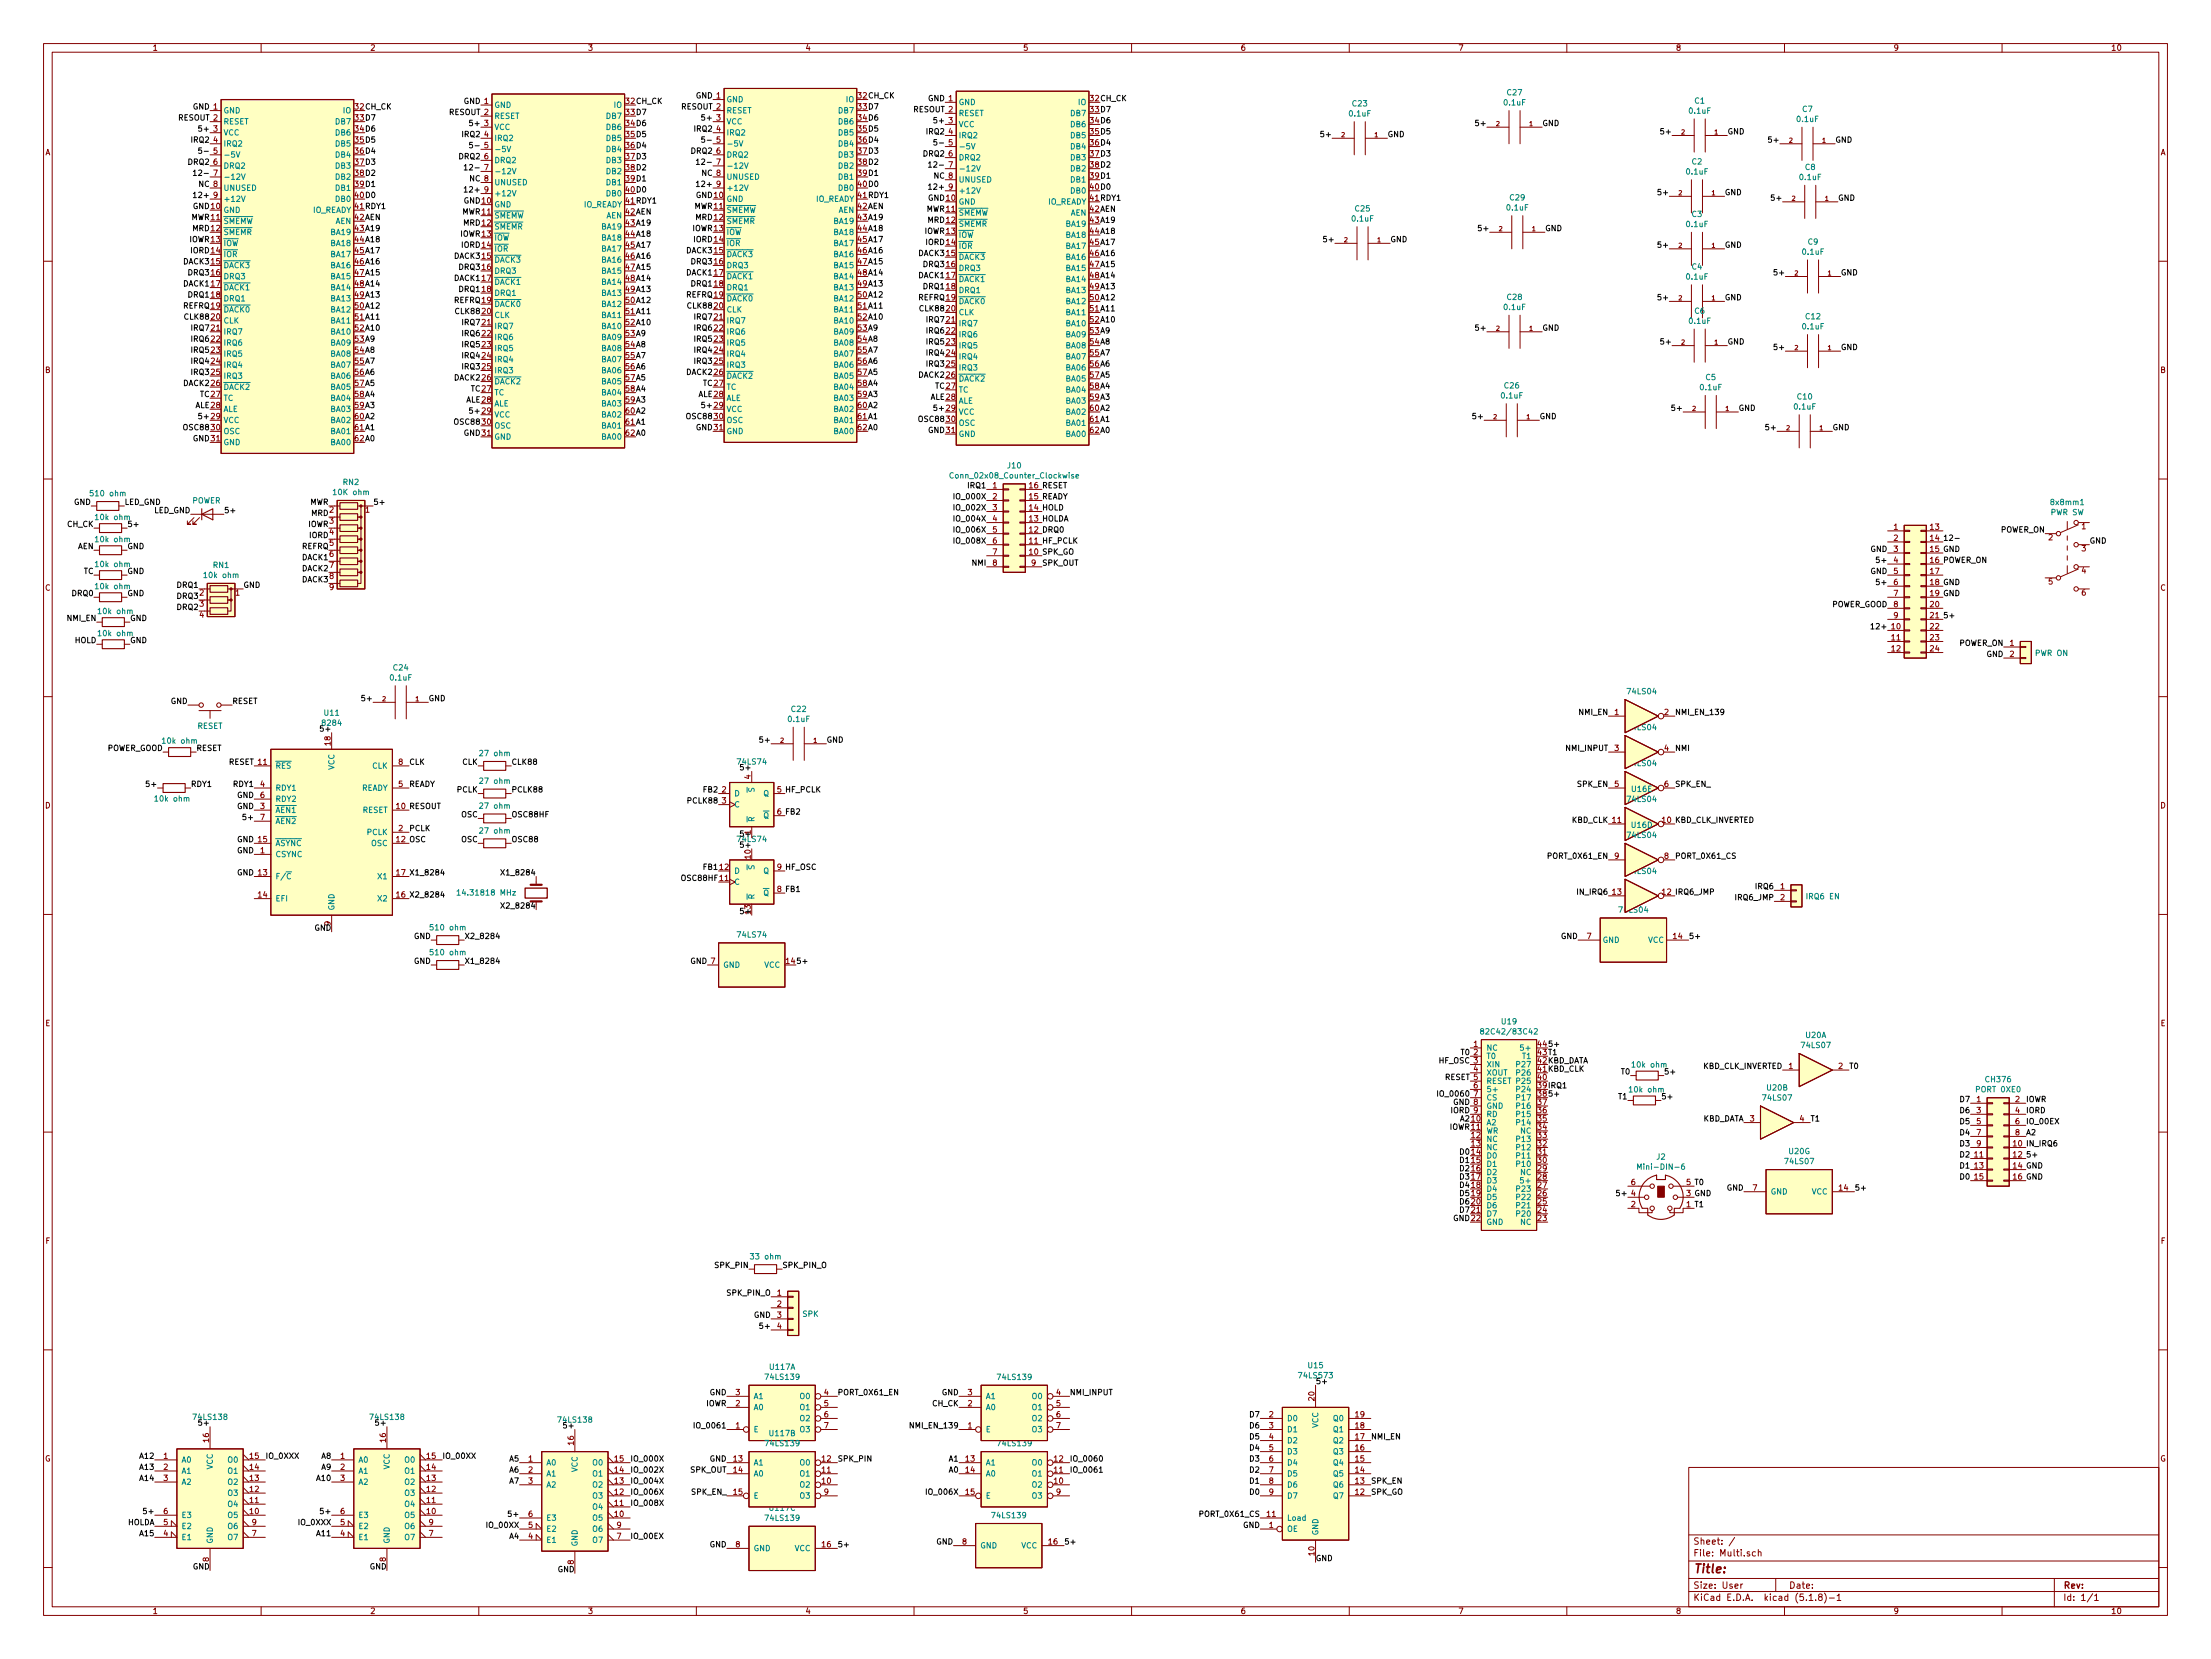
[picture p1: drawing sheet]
<svg xmlns="http://www.w3.org/2000/svg" width="508mm" height="381mm" viewBox="0 0 508 381" stroke-linecap="round" stroke-linejoin="round" font-family="sans-serif">
<defs><g id="words">
<text font-size="2.8" fill="#840000" x="389" y="361.3">Title:</text>
<g font-size="2.1" fill="#840000">
<text x="389" y="357.4">File: Multi.sch</text>
<text x="389" y="354.7">Sheet: /</text>
<text x="389" y="364.8">Size: User</text>
<text x="411" y="364.8">Date:</text>
<text x="474" y="364.8">Rev:</text>
<text x="389" y="367.6">KiCad E.D.A. kicad (5.1.8)-1</text>
<text x="474" y="367.6">Id: 1/1</text>
</g>
<g font-size="1.8" fill="#840000">
<text x="35" y="11.6">1</text>
<text x="85" y="11.6">2</text>
<text x="135" y="11.6">3</text>
<text x="185" y="11.6">4</text>
<text x="235" y="11.6">5</text>
<text x="285" y="11.6">6</text>
<text x="335" y="11.6">7</text>
<text x="385" y="11.6">8</text>
<text x="435" y="11.6">9</text>
<text x="485" y="11.6">10</text>
<text x="10.4" y="35.6">A</text>
<text x="49" y="32.8">4</text>
<text x="111.3" y="31.5">4</text>
<text x="164.6" y="30.2">4</text>
<text x="164.6" y="35.3">6</text>
<text x="218" y="30.9">4</text>
<text x="218" y="35.9">6</text>
<text x="496.4" y="35.6">A</text>
<text x="49" y="37.8">6</text>
<text x="111.3" y="36.6">6</text>
<text x="110.8" y="59.4">15</text>
<text x="164.1" y="58.2">15</text>
<text x="217.5" y="58.8">15</text>
<text x="48.6" y="60.7">15</text>
<text x="48.6" y="65.8">17</text>
<text x="110.8" y="64.5">17</text>
<text x="164.1" y="63.2">17</text>
<text x="217.5" y="63.9">17</text>
<text x="164.1" y="70.9">20</text>
<text x="217.5" y="71.5">20</text>
<text x="48.6" y="73.4">20</text>
<text x="48.6" y="75.9">21</text>
<text x="110.8" y="72.1">20</text>
<text x="110.8" y="74.7">21</text>
<text x="110.8" y="77.2">22</text>
<text x="164.1" y="73.4">21</text>
<text x="164.1" y="75.9">22</text>
<text x="217.5" y="74">21</text>
<text x="217.5" y="76.6">22</text>
<text x="48.6" y="78.5">22</text>
<text x="48.6" y="81">23</text>
<text x="48.6" y="83.6">24</text>
<text x="110.8" y="79.8">23</text>
<text x="110.8" y="82.3">24</text>
<text x="164.1" y="78.5">23</text>
<text x="164.1" y="81">24</text>
<text x="164.1" y="83.6">25</text>
<text x="217.5" y="79.1">23</text>
<text x="217.5" y="81.7">24</text>
<text x="10.4" y="85.6">B</text>
<text x="48.6" y="86.1">25</text>
<text x="48.6" y="88.6">26</text>
<text x="110.8" y="84.8">25</text>
<text x="110.8" y="87.4">26</text>
<text x="164.1" y="86.1">26</text>
<text x="217.5" y="84.2">25</text>
<text x="217.5" y="86.7">26</text>
<text x="496.4" y="85.6">B</text>
<text x="228.1" y="112.1">1</text>
<text x="75.7" y="117.7">2</text>
<text x="84" y="117.7">1</text>
<text x="228.1" y="114.7">2</text>
<text x="228.1" y="117.2">3</text>
<text x="228.1" y="119.8">4</text>
<text x="75.7" y="120.3">3</text>
<text x="75.7" y="122.8">4</text>
<text x="75.7" y="125.3">5</text>
<text x="228.1" y="122.3">5</text>
<text x="228.1" y="124.8">6</text>
<text x="435.1" y="121.7">1</text>
<text x="435.1" y="124.2">2</text>
<text x="443.5" y="121.7">13</text>
<text x="443.5" y="124.2">14</text>
<text x="470.7" y="124.1">2</text>
<text x="478.3" y="121.5">1</text>
<text x="75.7" y="127.9">6</text>
<text x="75.7" y="130.4">7</text>
<text x="228.1" y="127.4">7</text>
<text x="228.1" y="129.9">8</text>
<text x="237" y="129.9">9</text>
<text x="435.1" y="126.7">3</text>
<text x="435.1" y="129.3">4</text>
<text x="435.1" y="131.8">5</text>
<text x="443.5" y="131.8">17</text>
<text x="478.3" y="126.6">3</text>
<text x="478.3" y="131.7">4</text>
<text x="10.4" y="135.6">C</text>
<text x="45.9" y="136.8">2</text>
<text x="54.1" y="136.8">1</text>
<text x="75.7" y="133">8</text>
<text x="75.7" y="135.5">9</text>
<text x="435.1" y="134.4">6</text>
<text x="435.1" y="136.9">7</text>
<text x="470.7" y="134.2">5</text>
<text x="478.3" y="136.8">6</text>
<text x="496.4" y="135.6">C</text>
<text x="45.9" y="139.3">3</text>
<text x="45.9" y="141.9">4</text>
<text x="435.1" y="139.4">8</text>
<text x="435.1" y="142">9</text>
<text x="443.5" y="139.4">20</text>
<text x="443.5" y="142">21</text>
<text x="434.6" y="147.1">11</text>
<text x="434.6" y="149.6">12</text>
<text x="443.5" y="144.5">22</text>
<text x="443.5" y="147.1">23</text>
<text x="443.5" y="149.6">24</text>
<text x="461.8" y="148.3">1</text>
<text x="461.8" y="150.9">2</text>
<text x="371" y="164.2">1</text>
<text x="382.4" y="164.2">2</text>
<text x="75.9" y="171.1" transform="rotate(-90 75.9 171.1)">18</text>
<text x="371" y="172.5">3</text>
<text x="382.4" y="172.5">4</text>
<text x="91.6" y="175.6">8</text>
<text x="172.5" y="178.9" transform="rotate(-90 172.5 178.9)">4</text>
<text x="10.4" y="185.6">D</text>
<text x="59.8" y="185.8">3</text>
<text x="59.8" y="180.7">4</text>
<text x="59.8" y="183.3">6</text>
<text x="91.6" y="180.7">5</text>
<text x="165.9" y="182">2</text>
<text x="165.9" y="184.5">3</text>
<text x="371" y="180.7">5</text>
<text x="382.4" y="180.7">6</text>
<text x="496.4" y="185.6">D</text>
<text x="59.8" y="188.3">7</text>
<text x="91.6" y="190.9">2</text>
<text x="370.5" y="189">11</text>
<text x="59.8" y="196">1</text>
<text x="172.5" y="197.2" transform="rotate(-90 172.5 197.2)">10</text>
<text x="371" y="197.2">9</text>
<text x="382.4" y="197.2">8</text>
<text x="165.4" y="199.8">12</text>
<text x="59.4" y="206.1">14</text>
<text x="370.5" y="205.5">13</text>
<text x="409.1" y="204.2">1</text>
<text x="409.1" y="206.8">2</text>
<text x="75.9" y="212.6" transform="rotate(-90 75.9 212.6)">9</text>
<text x="364.6" y="215.6">7</text>
<text x="384.5" y="215.6">14</text>
<text x="10.4" y="235.6">E</text>
<text x="496.4" y="235.6">E</text>
<text x="338.6" y="240.4">1</text>
<text x="338.6" y="242.3">2</text>
<text x="411" y="245.5">1</text>
<text x="422.4" y="245.5">2</text>
<text x="338.6" y="246.1">4</text>
<text x="338.6" y="249.9">6</text>
<text x="338.6" y="251.8">7</text>
<text x="353.4" y="248">40</text>
<text x="338.1" y="257.6">10</text>
<text x="353.4" y="257.6">35</text>
<text x="353.4" y="255.7">36</text>
<text x="353.4" y="253.7">37</text>
<text x="402.1" y="257.6">3</text>
<text x="413.5" y="257.6">4</text>
<text x="454.2" y="253.1">1</text>
<text x="454.2" y="255.7">3</text>
<text x="463.1" y="253.1">2</text>
<text x="463.1" y="255.7">4</text>
<text x="338.1" y="261.4">12</text>
<text x="338.1" y="263.3">13</text>
<text x="353.4" y="263.3">32</text>
<text x="353.4" y="261.4">33</text>
<text x="353.4" y="259.5">34</text>
<text x="454.2" y="258.2">5</text>
<text x="454.2" y="260.7">7</text>
<text x="454.2" y="263.3">9</text>
<text x="463.1" y="258.2">6</text>
<text x="463.1" y="260.7">8</text>
<text x="338.1" y="265.2">14</text>
<text x="338.1" y="267.1">15</text>
<text x="338.1" y="269">16</text>
<text x="353.4" y="269">29</text>
<text x="353.4" y="267.1">30</text>
<text x="353.4" y="265.2">31</text>
<text x="453.7" y="265.8">11</text>
<text x="453.7" y="268.4">13</text>
<text x="462.6" y="265.8">12</text>
<text x="338.1" y="270.9">17</text>
<text x="338.1" y="272.8">18</text>
<text x="338.1" y="274.7">19</text>
<text x="353.4" y="274.7">26</text>
<text x="353.4" y="272.8">27</text>
<text x="353.4" y="270.9">28</text>
<text x="374.8" y="272.2">6</text>
<text x="402.7" y="273.4">7</text>
<text x="422.6" y="273.4">14</text>
<text x="453.7" y="270.9">15</text>
<text x="338.1" y="276.6">20</text>
<text x="338.1" y="278.5">21</text>
<text x="353.4" y="280.4">23</text>
<text x="353.4" y="278.5">24</text>
<text x="353.4" y="276.6">25</text>
<text x="374.8" y="277.2">2</text>
<text x="10.5" y="285.6">F</text>
<text x="496.5" y="285.6">F</text>
<text x="178.6" y="297.6">1</text>
<text x="178.6" y="300.1">2</text>
<text x="178.6" y="302.6">3</text>
<text x="178.6" y="305.2">4</text>
<text x="169.1" y="323">2</text>
<text x="169.1" y="320.4">3</text>
<text x="189.4" y="320.4">4</text>
<text x="189.4" y="323">5</text>
<text x="222.4" y="323">2</text>
<text x="222.4" y="320.4">3</text>
<text x="242.7" y="320.4">4</text>
<text x="242.7" y="323">5</text>
<text x="302" y="321.6" transform="rotate(-90 302 321.6)">20</text>
<text x="169.1" y="328">1</text>
<text x="189.4" y="325.5">6</text>
<text x="189.4" y="328">7</text>
<text x="222.4" y="328">1</text>
<text x="242.7" y="325.5">6</text>
<text x="242.7" y="328">7</text>
<text x="291.6" y="325.5">2</text>
<text x="291.6" y="328">3</text>
<text x="311.5" y="328">18</text>
<text x="311.5" y="325.5">19</text>
<text x="10.3" y="335.6">G</text>
<text x="37.6" y="335">1</text>
<text x="48" y="331.2" transform="rotate(-90 48 331.2)">16</text>
<text x="57.5" y="335">15</text>
<text x="78.3" y="335">1</text>
<text x="88.6" y="331.2" transform="rotate(-90 88.6 331.2)">16</text>
<text x="98.1" y="335">15</text>
<text x="121.4" y="335.7">1</text>
<text x="131.8" y="331.8" transform="rotate(-90 131.8 331.8)">16</text>
<text x="141.3" y="335.7">15</text>
<text x="168.6" y="335.7">13</text>
<text x="188.9" y="335.7">12</text>
<text x="221.9" y="335.7">13</text>
<text x="242.2" y="335.7">12</text>
<text x="291.6" y="330.6">4</text>
<text x="291.6" y="333.1">5</text>
<text x="291.6" y="335.7">6</text>
<text x="311.5" y="335.7">15</text>
<text x="311.5" y="333.1">16</text>
<text x="311.5" y="330.6">17</text>
<text x="496.3" y="335.6">G</text>
<text x="37.6" y="337.6">2</text>
<text x="37.6" y="340.1">3</text>
<text x="57.5" y="340.1">13</text>
<text x="57.5" y="337.6">14</text>
<text x="78.3" y="337.6">2</text>
<text x="78.3" y="340.1">3</text>
<text x="98.1" y="340.1">13</text>
<text x="98.1" y="337.6">14</text>
<text x="121.4" y="338.2">2</text>
<text x="121.4" y="340.7">3</text>
<text x="141.3" y="340.7">13</text>
<text x="141.3" y="338.2">14</text>
<text x="168.6" y="338.2">14</text>
<text x="188.9" y="340.7">10</text>
<text x="188.9" y="338.2">11</text>
<text x="221.9" y="338.2">14</text>
<text x="242.2" y="340.7">10</text>
<text x="242.2" y="338.2">11</text>
<text x="291.6" y="338.2">7</text>
<text x="291.6" y="340.7">8</text>
<text x="311.5" y="340.7">13</text>
<text x="311.5" y="338.2">14</text>
<text x="37.6" y="347.7">6</text>
<text x="57.5" y="347.7">10</text>
<text x="57.5" y="345.2">11</text>
<text x="57.5" y="342.6">12</text>
<text x="78.3" y="347.7">6</text>
<text x="98.1" y="347.7">10</text>
<text x="98.1" y="345.2">11</text>
<text x="98.1" y="342.6">12</text>
<text x="141.3" y="345.8">11</text>
<text x="141.3" y="343.3">12</text>
<text x="168.6" y="343.3">15</text>
<text x="189.4" y="343.3">9</text>
<text x="221.9" y="343.3">15</text>
<text x="242.7" y="343.3">9</text>
<text x="291.6" y="343.3">9</text>
<text x="311.5" y="343.3">12</text>
<text x="37.6" y="352.8">4</text>
<text x="37.6" y="350.3">5</text>
<text x="57.9" y="352.8">7</text>
<text x="57.9" y="350.3">9</text>
<text x="78.3" y="352.8">4</text>
<text x="78.3" y="350.3">5</text>
<text x="98.6" y="352.8">7</text>
<text x="98.6" y="350.3">9</text>
<text x="121.4" y="353.4">4</text>
<text x="121.4" y="350.9">5</text>
<text x="121.4" y="348.4">6</text>
<text x="141.3" y="348.4">10</text>
<text x="141.8" y="353.4">7</text>
<text x="141.8" y="350.9">9</text>
<text x="291.1" y="348.4">11</text>
<text x="291.6" y="350.9">1</text>
<text x="48" y="358.6" transform="rotate(-90 48 358.6)">8</text>
<text x="88.6" y="358.6" transform="rotate(-90 88.6 358.6)">8</text>
<text x="131.8" y="359.3" transform="rotate(-90 131.8 359.3)">8</text>
<text x="169.1" y="355.3">8</text>
<text x="188.9" y="355.3">16</text>
<text x="221.1" y="354.7">8</text>
<text x="241" y="354.7">16</text>
<text x="302" y="357.2" transform="rotate(-90 302 357.2)">10</text>
<text x="35" y="370.6">1</text>
<text x="85" y="370.6">2</text>
<text x="135" y="370.6">3</text>
<text x="185" y="370.6">4</text>
<text x="235" y="370.6">5</text>
<text x="285" y="370.6">6</text>
<text x="335" y="370.6">7</text>
<text x="385" y="370.6">8</text>
<text x="435" y="370.6">9</text>
<text x="485" y="370.6">10</text>
</g>
<g font-size="1.8">
<text x="106.6" y="23.9">GND 1</text>
<text x="143.8" y="23.9">32CH_CK</text>
<text x="159.9" y="22.6">GND 1</text>
<text x="197.2" y="22.6">32CH_CK</text>
<text x="213.2" y="23.2">GND 1</text>
<text x="250.5" y="23.2">32CH_CK</text>
<text x="40.9" y="27.7">RESOUT 2</text>
<text x="44.3" y="25.1">GND 1</text>
<text x="81.6" y="25.1">32CH_CK</text>
<text x="81.6" y="27.7">33D7</text>
<text x="103.1" y="26.4">RESOUT 2</text>
<text x="108.5" y="29">5+ 3</text>
<text x="143.8" y="26.4">33D7</text>
<text x="143.8" y="29">34D6</text>
<text x="156.5" y="25.1">RESOUT 2</text>
<text x="161.8" y="27.7">5+ 3</text>
<text x="197.2" y="25.1">33D7</text>
<text x="197.2" y="27.7">34D6</text>
<text x="209.8" y="25.8">RESOUT 2</text>
<text x="215.2" y="28.3">5+ 3</text>
<text x="250.5" y="25.8">33D7</text>
<text x="250.5" y="28.3">34D6</text>
<text x="339.6" y="29">5+</text>
<text x="354.3" y="29">GND</text>
<text x="44.1" y="32.8">IRQ2</text>
<text x="46.3" y="30.2">5+ 3</text>
<text x="46.7" y="35.3">5- 5</text>
<text x="81.6" y="30.2">34D6</text>
<text x="81.6" y="32.8">35D5</text>
<text x="81.6" y="35.3">36D4</text>
<text x="106.3" y="31.5">IRQ2</text>
<text x="108.9" y="34">5- 5</text>
<text x="143.8" y="31.5">35D5</text>
<text x="143.8" y="34">36D4</text>
<text x="158.9" y="35.3">DRQ2</text>
<text x="159.7" y="30.2">IRQ2</text>
<text x="162.3" y="32.8">5- 5</text>
<text x="197.2" y="30.2">35D5</text>
<text x="197.2" y="32.8">36D4</text>
<text x="197.2" y="35.3">37D3</text>
<text x="212.3" y="35.9">DRQ2</text>
<text x="213" y="30.9">IRQ2</text>
<text x="215.6" y="33.4">5- 5</text>
<text x="250.5" y="30.9">35D5</text>
<text x="250.5" y="33.4">36D4</text>
<text x="250.5" y="35.9">37D3</text>
<text x="304.1" y="31.5">5+</text>
<text x="318.8" y="31.5">GND</text>
<text x="382.2" y="30.9">5+</text>
<text x="396.9" y="30.9">GND</text>
<text x="406.9" y="32.8">5+</text>
<text x="421.6" y="32.8">GND</text>
<text x="43.4" y="37.8">DRQ2</text>
<text x="45.7" y="40.4">12- 7</text>
<text x="81.6" y="37.8">37D3</text>
<text x="81.6" y="40.4">38D2</text>
<text x="105.6" y="36.6">DRQ2</text>
<text x="107.9" y="41.7">NC 8</text>
<text x="107.9" y="39.1">12- 7</text>
<text x="143.8" y="36.6">37D3</text>
<text x="143.8" y="39.1">38D2</text>
<text x="143.8" y="41.7">39D1</text>
<text x="161.3" y="40.4">NC 8</text>
<text x="161.3" y="37.8">12- 7</text>
<text x="197.2" y="37.8">38D2</text>
<text x="197.2" y="40.4">39D1</text>
<text x="214.6" y="41">NC 8</text>
<text x="214.6" y="38.5">12- 7</text>
<text x="250.5" y="38.5">38D2</text>
<text x="250.5" y="41">39D1</text>
<text x="45.3" y="45.5">12+ 9</text>
<text x="45.7" y="42.9">NC 8</text>
<text x="81.6" y="42.9">39D1</text>
<text x="81.6" y="45.5">40D0</text>
<text x="106.6" y="46.7">GND 10</text>
<text x="107.5" y="44.2">12+ 9</text>
<text x="143.8" y="44.2">40D0</text>
<text x="143.8" y="46.7">41RDY1</text>
<text x="159.9" y="45.5">GND 10</text>
<text x="160.8" y="42.9">12+ 9</text>
<text x="197.2" y="42.9">40D0</text>
<text x="197.2" y="45.5">41RDY1</text>
<text x="213.2" y="46.1">GND 10</text>
<text x="214.2" y="43.6">12+ 9</text>
<text x="250.5" y="43.6">40D0</text>
<text x="250.5" y="46.1">41RDY1</text>
<text x="381.5" y="44.8">5+</text>
<text x="396.2" y="44.8">GND</text>
<text x="407.6" y="46.1">5+</text>
<text x="422.3" y="46.1">GND</text>
<text x="43.8" y="50.5">MWR 11</text>
<text x="44.2" y="53.1">MRD 12</text>
<text x="44.3" y="48">GND 10</text>
<text x="81.6" y="48">41RDY1</text>
<text x="81.6" y="50.5">42AEN</text>
<text x="81.6" y="53.1">43A19</text>
<text x="106.1" y="49.3">MWR 11</text>
<text x="106.5" y="51.8">MRD 12</text>
<text x="143.8" y="49.3">42AEN</text>
<text x="143.8" y="51.8">43A19</text>
<text x="159" y="53.1">IOWR 13</text>
<text x="159.4" y="48">MWR 11</text>
<text x="159.8" y="50.5">MRD 12</text>
<text x="197.2" y="48">42AEN</text>
<text x="197.2" y="50.5">43A19</text>
<text x="197.2" y="53.1">44A18</text>
<text x="212.3" y="53.7">IOWR 13</text>
<text x="212.8" y="48.6">MWR 11</text>
<text x="213.1" y="51.2">MRD 12</text>
<text x="250.5" y="48.6">42AEN</text>
<text x="250.5" y="51.2">43A19</text>
<text x="250.5" y="53.7">44A18</text>
<text x="340.3" y="53.1">5+</text>
<text x="355" y="53.1">GND</text>
<text x="43.4" y="55.6">IOWR 13</text>
<text x="43.8" y="58.2">IORD 14</text>
<text x="81.6" y="55.6">44A18</text>
<text x="81.6" y="58.2">45A17</text>
<text x="104.4" y="59.4">DACK3</text>
<text x="105.7" y="54.4">IOWR 13</text>
<text x="106.1" y="56.9">IORD 14</text>
<text x="143.8" y="54.4">44A18</text>
<text x="143.8" y="56.9">45A17</text>
<text x="143.8" y="59.4">46A16</text>
<text x="157.7" y="58.2">DACK3</text>
<text x="159.4" y="55.6">IORD 14</text>
<text x="197.2" y="55.6">45A17</text>
<text x="197.2" y="58.2">46A16</text>
<text x="211.1" y="58.8">DACK3</text>
<text x="212.8" y="56.3">IORD 14</text>
<text x="250.5" y="56.3">45A17</text>
<text x="250.5" y="58.8">46A16</text>
<text x="304.7" y="55.6">5+</text>
<text x="319.4" y="55.6">GND</text>
<text x="381.5" y="56.9">5+</text>
<text x="396.2" y="56.9">GND</text>
<text x="42.2" y="60.7">DACK3</text>
<text x="42.2" y="65.8">DACK1</text>
<text x="43.4" y="63.2">DRQ316</text>
<text x="81.6" y="60.7">46A16</text>
<text x="81.6" y="63.2">47A15</text>
<text x="81.6" y="65.8">48A14</text>
<text x="104.4" y="64.5">DACK1</text>
<text x="105.6" y="62">DRQ316</text>
<text x="143.8" y="62">47A15</text>
<text x="143.8" y="64.5">48A14</text>
<text x="157.7" y="63.2">DACK1</text>
<text x="158.9" y="60.7">DRQ316</text>
<text x="158.9" y="65.8">DRQ118</text>
<text x="197.2" y="60.7">47A15</text>
<text x="197.2" y="63.2">48A14</text>
<text x="197.2" y="65.8">49A13</text>
<text x="211.1" y="63.9">DACK1</text>
<text x="212.3" y="61.3">DRQ316</text>
<text x="250.5" y="61.3">47A15</text>
<text x="250.5" y="63.9">48A14</text>
<text x="408.2" y="63.2">5+</text>
<text x="422.9" y="63.2">GND</text>
<text x="42.1" y="70.9">REFRQ 19</text>
<text x="43.4" y="68.3">DRQ118</text>
<text x="81.6" y="68.3">49A13</text>
<text x="81.6" y="70.9">50A12</text>
<text x="104.3" y="69.6">REFRQ 19</text>
<text x="105.6" y="67.1">DRQ118</text>
<text x="143.8" y="67.1">49A13</text>
<text x="143.8" y="69.6">50A12</text>
<text x="157.6" y="68.3">REFRQ 19</text>
<text x="158.2" y="70.9">CLK88</text>
<text x="197.2" y="68.3">50A12</text>
<text x="197.2" y="70.9">51A11</text>
<text x="211" y="69">REFRQ 19</text>
<text x="211.6" y="71.5">CLK88</text>
<text x="212.3" y="66.4">DRQ118</text>
<text x="250.5" y="66.4">49A13</text>
<text x="250.5" y="69">50A12</text>
<text x="250.5" y="71.5">51A11</text>
<text x="381.5" y="69">5+</text>
<text x="396.2" y="69">GND</text>
<text x="42.6" y="73.4">CLK88</text>
<text x="44.1" y="75.9">IRQ7</text>
<text x="81.6" y="73.4">51A11</text>
<text x="81.6" y="75.9">52A10</text>
<text x="104.9" y="72.1">CLK88</text>
<text x="106.3" y="74.7">IRQ7</text>
<text x="106.3" y="77.2">IRQ6</text>
<text x="143.8" y="72.1">51A11</text>
<text x="143.8" y="74.7">52A10</text>
<text x="143.8" y="77.2">53A9</text>
<text x="159.7" y="73.4">IRQ7</text>
<text x="159.7" y="75.9">IRQ6</text>
<text x="197.2" y="73.4">52A10</text>
<text x="197.2" y="75.9">53A9</text>
<text x="213" y="74">IRQ7</text>
<text x="213" y="76.6">IRQ6</text>
<text x="250.5" y="74">52A10</text>
<text x="250.5" y="76.6">53A9</text>
<text x="339.6" y="75.9">5+</text>
<text x="354.3" y="75.9">GND</text>
<text x="44.1" y="81">IRQ5</text>
<text x="44.1" y="83.6">IRQ4</text>
<text x="44.1" y="78.5">IRQ6</text>
<text x="81.6" y="78.5">53A9</text>
<text x="81.6" y="81">54A8</text>
<text x="81.6" y="83.6">55A7</text>
<text x="106.3" y="79.8">IRQ5</text>
<text x="106.3" y="82.3">IRQ4</text>
<text x="143.8" y="79.8">54A8</text>
<text x="143.8" y="82.3">55A7</text>
<text x="159.7" y="81">IRQ4</text>
<text x="159.7" y="78.5">IRQ5</text>
<text x="159.7" y="83.6">IRQ3</text>
<text x="197.2" y="78.5">54A8</text>
<text x="197.2" y="81">55A7</text>
<text x="197.2" y="83.6">56A6</text>
<text x="213" y="79.1">IRQ5</text>
<text x="213" y="81.7">IRQ4</text>
<text x="250.5" y="79.1">54A8</text>
<text x="250.5" y="81.7">55A7</text>
<text x="382.2" y="79.1">5+</text>
<text x="396.9" y="79.1">GND</text>
<text x="408.2" y="80.4">5+</text>
<text x="422.9" y="80.4">GND</text>
<text x="42.2" y="88.6">DACK2</text>
<text x="44.1" y="86.1">IRQ3</text>
<text x="81.6" y="86.1">56A6</text>
<text x="81.6" y="88.6">57A5</text>
<text x="104.4" y="87.4">DACK2</text>
<text x="106.3" y="84.8">IRQ3</text>
<text x="108.1" y="89.9">TC 27</text>
<text x="143.8" y="84.8">56A6</text>
<text x="143.8" y="87.4">57A5</text>
<text x="143.8" y="89.9">58A4</text>
<text x="157.7" y="86.1">DACK2</text>
<text x="161.5" y="88.6">TC 27</text>
<text x="197.2" y="86.1">57A5</text>
<text x="197.2" y="88.6">58A4</text>
<text x="211.1" y="86.7">DACK2</text>
<text x="213" y="84.2">IRQ3</text>
<text x="214.8" y="89.3">TC 27</text>
<text x="250.5" y="84.2">56A6</text>
<text x="250.5" y="86.7">57A5</text>
<text x="250.5" y="89.3">58A4</text>
<text x="44.7" y="93.7">ALE 28</text>
<text x="45.9" y="91.2">TC 27</text>
<text x="81.6" y="91.2">58A4</text>
<text x="81.6" y="93.7">59A3</text>
<text x="107" y="92.5">ALE 28</text>
<text x="108.5" y="95">5+29</text>
<text x="143.8" y="92.5">59A3</text>
<text x="143.8" y="95">60A2</text>
<text x="160.3" y="91.2">ALE 28</text>
<text x="161.8" y="93.7">5+29</text>
<text x="197.2" y="91.2">59A3</text>
<text x="197.2" y="93.7">60A2</text>
<text x="213.6" y="91.8">ALE 28</text>
<text x="215.2" y="94.4">5+29</text>
<text x="250.5" y="91.8">59A3</text>
<text x="250.5" y="94.4">60A2</text>
<text x="384.7" y="94.4">5+</text>
<text x="399.4" y="94.4">GND</text>
<text x="42.5" y="98.8">OSC8830</text>
<text x="44.3" y="101.3">GND 31</text>
<text x="46.3" y="96.3">5+29</text>
<text x="81.6" y="96.3">60A2</text>
<text x="81.6" y="98.8">61A1</text>
<text x="81.6" y="101.3">62A0</text>
<text x="104.7" y="97.5">OSC8830</text>
<text x="106.6" y="100.1">GND 31</text>
<text x="143.8" y="97.5">61A1</text>
<text x="143.8" y="100.1">62A0</text>
<text x="158" y="96.3">OSC8830</text>
<text x="159.9" y="98.8">GND 31</text>
<text x="197.2" y="96.3">61A1</text>
<text x="197.2" y="98.8">62A0</text>
<text x="211.4" y="96.9">OSC8830</text>
<text x="213.2" y="99.4">GND 31</text>
<text x="250.5" y="96.9">61A1</text>
<text x="250.5" y="99.4">62A0</text>
<text x="339" y="96.3">5+</text>
<text x="353.7" y="96.3">GND</text>
<text x="406.3" y="98.8">5+</text>
<text x="421" y="98.8">GND</text>
<text x="222.6" y="112.1">IRQ1</text>
<text x="236.5" y="112.1">16 RESET</text>
<text x="17" y="116">GND</text>
<text x="28.6" y="116">LED_GND</text>
<text x="35.4" y="117.9">LED_GND</text>
<text x="51.4" y="117.9">5+</text>
<text x="71.1" y="116">MWR</text>
<text x="71.5" y="118.5">MRD</text>
<text x="85.7" y="116">5+</text>
<text x="219.7" y="119.8">IO_004X</text>
<text x="219.7" y="117.2">IO_002X</text>
<text x="219.7" y="114.7">IO_000X</text>
<text x="236.5" y="119.8">13 HOLDA</text>
<text x="236.5" y="117.2">14 HOLD</text>
<text x="236.5" y="114.7">15 READY</text>
<text x="15.5" y="121">CH_CK</text>
<text x="29.2" y="121">5+</text>
<text x="70.7" y="121">IOWR</text>
<text x="71.1" y="123.6">IORD</text>
<text x="219.7" y="124.8">IO_008X</text>
<text x="219.7" y="122.3">IO_006X</text>
<text x="236.5" y="124.8">11 HF_PCLK</text>
<text x="236.5" y="122.3">12 DRQ0</text>
<text x="446.4" y="124.2">12-</text>
<text x="459.6" y="122.3">POWER_ON</text>
<text x="480.1" y="124.8">GND</text>
<text x="17.9" y="126.1">AEN</text>
<text x="19.2" y="131.8">TC</text>
<text x="29.2" y="126.1">GND</text>
<text x="29.2" y="131.8">GND</text>
<text x="69.4" y="126.1">REFRQ</text>
<text x="69.5" y="128.7">DACK1</text>
<text x="69.5" y="131.2">DACK2</text>
<text x="223.4" y="129.9">NMI</text>
<text x="236.5" y="127.4">10 SPK_GO</text>
<text x="239.4" y="129.9">SPK_OUT</text>
<text x="429.8" y="131.8">GND</text>
<text x="429.8" y="126.7">GND</text>
<text x="431.7" y="129.3">5+</text>
<text x="443.5" y="126.7">15 GND</text>
<text x="443.5" y="129.3">16 POWER_ON</text>
<text x="16.7" y="136.9">DRQ0</text>
<text x="29.2" y="136.9">GND</text>
<text x="40.8" y="135">DRQ1</text>
<text x="40.8" y="137.5">DRQ3</text>
<text x="55.9" y="135">GND</text>
<text x="69.5" y="133.7">DACK3</text>
<text x="431.7" y="134.4">5+</text>
<text x="443.5" y="134.4">18 GND</text>
<text x="443.5" y="136.9">19 GND</text>
<text x="15.5" y="142.6">NMI_EN</text>
<text x="29.8" y="142.6">GND</text>
<text x="40.8" y="140.1">DRQ2</text>
<text x="420.6" y="139.4">POWER_GOOD</text>
<text x="446.4" y="142">5+</text>
<text x="17.2" y="147.7">HOLD</text>
<text x="29.8" y="147.7">GND</text>
<text x="430.7" y="144.5">12+ 10</text>
<text x="450.1" y="148.3">POWER_ON</text>
<text x="456.4" y="150.9">GND</text>
<text x="39.2" y="161.7">GND</text>
<text x="53.3" y="161.7">RESET</text>
<text x="83.7" y="161">5+</text>
<text x="98.4" y="161">GND</text>
<text x="362.9" y="164.2">NMI_EN</text>
<text x="384.8" y="164.2">NMI_EN_139</text>
<text x="24.4" y="172.5">POWER_GOOD</text>
<text x="45.1" y="172.5">RESET</text>
<text x="74.2" y="168">5+</text>
<text x="175.2" y="170.6">5+</text>
<text x="189.9" y="170.6">GND</text>
<text x="360" y="172.5">NMI_INPUT</text>
<text x="384.8" y="172.5">NMI</text>
<text x="52.5" y="175.6">RESET 11</text>
<text x="94" y="175.6">CLK</text>
<text x="106.2" y="175.6">CLK</text>
<text x="117.5" y="175.6">CLK88</text>
<text x="170.7" y="176.9">5+</text>
<text x="34.2" y="180.7">5+</text>
<text x="43.8" y="180.7">RDY1</text>
<text x="53.7" y="180.7">RDY1</text>
<text x="54.5" y="183.3">GND</text>
<text x="54.5" y="185.8">GND</text>
<text x="91.1" y="185.8">10 RESOUT</text>
<text x="94" y="180.7">READY</text>
<text x="105" y="182">PCLK</text>
<text x="117.5" y="182">PCLK88</text>
<text x="158.3" y="184.5">PCLK88</text>
<text x="161.7" y="182">FB2</text>
<text x="178.6" y="182">5 HF_PCLK</text>
<text x="362.5" y="180.7">SPK_EN</text>
<text x="384.8" y="180.7">SPK_EN_</text>
<text x="56.4" y="188.3">5+</text>
<text x="94" y="190.9">PCLK</text>
<text x="106" y="187.7">OSC</text>
<text x="117.5" y="187.7">OSC88HF</text>
<text x="172.5" y="191.6" transform="rotate(-90 172.5 191.6)">1</text>
<text x="178.6" y="187.1">6 FB2</text>
<text x="361.1" y="189">KBD_CLK</text>
<text x="381.9" y="189">10 KBD_CLK_INVERTED</text>
<text x="54.5" y="193.4">GND 15</text>
<text x="54.5" y="196">GND</text>
<text x="91.1" y="193.4">12 OSC</text>
<text x="106" y="193.4">OSC</text>
<text x="117.5" y="193.4">OSC88</text>
<text x="170.7" y="194.7">5+</text>
<text x="356.1" y="197.2">PORT_0X61_EN</text>
<text x="384.8" y="197.2">PORT_0X61_CS</text>
<text x="54.5" y="201">GND 13</text>
<text x="91.1" y="201">17 X1_8284</text>
<text x="116.1" y="201">X1_8284</text>
<text x="156.9" y="202.3">OSC88HF11</text>
<text x="161.7" y="199.8">FB1</text>
<text x="178.6" y="199.8">9 HF_OSC</text>
<text x="91.1" y="206.1">16 X2_8284</text>
<text x="116.1" y="208.7">X2_8284</text>
<text x="172.5" y="209.9" transform="rotate(-90 172.5 209.9)">13</text>
<text x="178.6" y="204.9">8 FB1</text>
<text x="362.7" y="205.5">IN_IRQ6</text>
<text x="381.9" y="205.5">12 IRQ6_JMP</text>
<text x="398.9" y="206.8">IRQ6_JMP</text>
<text x="403.5" y="204.2">IRQ6</text>
<text x="72.3" y="213.7">GND</text>
<text x="95.1" y="215.6">GND</text>
<text x="106.7" y="215.6">X2_8284</text>
<text x="358.6" y="215.6">GND</text>
<text x="388" y="215.6">5+</text>
<text x="95.1" y="221.4">GND</text>
<text x="106.7" y="221.4">X1_8284</text>
<text x="158.6" y="221.4">GND 7</text>
<text x="180.6" y="221.4">145+</text>
<text x="330.7" y="244.2">HF_OSC 3</text>
<text x="335.8" y="242.3">T0</text>
<text x="353.4" y="244.2">42KBD_DATA</text>
<text x="353.4" y="242.3">43T1</text>
<text x="353.4" y="240.4">445+</text>
<text x="391.2" y="245.5">KBD_CLK_INVERTED</text>
<text x="424.8" y="245.5">T0</text>
<text x="331" y="251.8">IO_0060</text>
<text x="331.9" y="248">RESET 5</text>
<text x="353.4" y="251.8">385+</text>
<text x="353.4" y="249.9">39IRQ1</text>
<text x="353.4" y="246.1">41KBD_CLK</text>
<text x="372.6" y="246.8">T0</text>
<text x="382.3" y="246.8">5+</text>
<text x="333.4" y="255.7">IORD 9</text>
<text x="333.9" y="253.7">GND 8</text>
<text x="335.6" y="257.6">A2</text>
<text x="372" y="252.5">T1</text>
<text x="381.6" y="252.5">5+</text>
<text x="391" y="257.6">KBD_DATA</text>
<text x="415.9" y="257.6">T1</text>
<text x="450.5" y="253.1">D7</text>
<text x="450.5" y="255.7">D6</text>
<text x="465.5" y="255.7">IORD</text>
<text x="465.5" y="253.1">IOWR</text>
<text x="333" y="259.5">IOWR 11</text>
<text x="450.5" y="258.2">D5</text>
<text x="450.5" y="260.7">D4</text>
<text x="450.5" y="263.3">D3</text>
<text x="462.6" y="263.3">10 IN_IRQ6</text>
<text x="465.5" y="258.2">IO_00EX</text>
<text x="465.5" y="260.7">A2</text>
<text x="335.6" y="265.2">D0</text>
<text x="335.6" y="267.1">D1</text>
<text x="335.6" y="269">D2</text>
<text x="450.5" y="265.8">D2</text>
<text x="450.5" y="268.4">D1</text>
<text x="462.6" y="268.4">14 GND</text>
<text x="465.5" y="265.8">5+</text>
<text x="335.6" y="270.9">D3</text>
<text x="335.6" y="272.8">D4</text>
<text x="335.6" y="274.7">D5</text>
<text x="372" y="274.7">5+ 4</text>
<text x="387.5" y="274.7">3 GND</text>
<text x="387.5" y="272.2">5 T0</text>
<text x="396.7" y="273.4">GND</text>
<text x="426.1" y="273.4">5+</text>
<text x="450.5" y="270.9">D0</text>
<text x="462.6" y="270.9">16 GND</text>
<text x="333.9" y="280.4">GND 22</text>
<text x="335.6" y="276.6">D6</text>
<text x="335.6" y="278.5">D7</text>
<text x="387.5" y="277.2">1 T1</text>
<text x="164.5" y="291.2">SPK_PIN</text>
<text x="179.7" y="291.2">SPK_PIN_O</text>
<text x="167.2" y="297.6">SPK_PIN_O</text>
<text x="173.2" y="302.6">GND</text>
<text x="175.2" y="305.2">5+</text>
<text x="302.3" y="317.9">5+</text>
<text x="162.2" y="323">IOWR</text>
<text x="163.1" y="320.4">GND</text>
<text x="192.4" y="320.4">PORT_0X61_EN</text>
<text x="214.2" y="323">CH_CK</text>
<text x="216.4" y="320.4">GND</text>
<text x="245.7" y="320.4">NMI_INPUT</text>
<text x="46.3" y="327.4">5+</text>
<text x="86.9" y="327.4">5+</text>
<text x="130.1" y="328">5+</text>
<text x="160.2" y="328">IO_0061</text>
<text x="209.7" y="328">NMI_EN_139</text>
<text x="287.3" y="328">D6</text>
<text x="287.3" y="325.5">D7</text>
<text x="32.3" y="335">A12</text>
<text x="61" y="335">IO_0XXX</text>
<text x="73.9" y="335">A8</text>
<text x="101.6" y="335">IO_00XX</text>
<text x="117.1" y="335.7">A5</text>
<text x="144.8" y="335.7">IO_000X</text>
<text x="163.1" y="335.7">GND</text>
<text x="192.4" y="335.7">SPK_PIN</text>
<text x="218.1" y="335.7">A1</text>
<text x="245.7" y="335.7">IO_0060</text>
<text x="287.3" y="335.7">D3</text>
<text x="287.3" y="333.1">D4</text>
<text x="287.3" y="330.6">D5</text>
<text x="315" y="330.6">NMI_EN</text>
<text x="32.3" y="337.6">A13</text>
<text x="32.3" y="340.1">A14</text>
<text x="72.9" y="340.1">A10</text>
<text x="73.9" y="337.6">A9</text>
<text x="117.1" y="338.2">A6</text>
<text x="117.1" y="340.7">A7</text>
<text x="144.8" y="340.7">IO_004X</text>
<text x="144.8" y="338.2">IO_002X</text>
<text x="158.6" y="338.2">SPK_OUT</text>
<text x="218.1" y="338.2">A0</text>
<text x="245.7" y="338.2">IO_0061</text>
<text x="287.3" y="340.7">D1</text>
<text x="287.3" y="338.2">D2</text>
<text x="315" y="340.7">SPK_EN</text>
<text x="33.6" y="347.7">5+</text>
<text x="74.2" y="347.7">5+</text>
<text x="144.8" y="345.8">IO_008X</text>
<text x="144.8" y="343.3">IO_006X</text>
<text x="159" y="343.3">SPK_EN_</text>
<text x="213.4" y="343.3">IO_006X</text>
<text x="287.3" y="343.3">D0</text>
<text x="315" y="343.3">SPK_GO</text>
<text x="29.3" y="350.3">HOLDA</text>
<text x="32.3" y="352.8">A15</text>
<text x="68.8" y="350.3">IO_0XXX</text>
<text x="72.9" y="352.8">A11</text>
<text x="112.2" y="350.9">IO_00XX</text>
<text x="117.1" y="353.4">A4</text>
<text x="117.4" y="348.4">5+</text>
<text x="144.8" y="353.4">IO_00EX</text>
<text x="276.1" y="348.4">PORT_0X61_CS</text>
<text x="285.6" y="350.9">GND</text>
<text x="163.1" y="355.3">GND</text>
<text x="192.4" y="355.3">5+</text>
<text x="215.1" y="354.7">GND</text>
<text x="244.5" y="354.7">5+</text>
<text x="302.3" y="358.5">GND</text>
<text x="44.3" y="360.4">GND</text>
<text x="85" y="360.4">GND</text>
<text x="128.1" y="361.1">GND</text>
</g>
<g font-size="1.8" fill="#008484">
<text x="166.9" y="23.5">GND</text>
<text x="194.5" y="23.5">IO</text>
<text x="346.4" y="21.9">C27</text>
<text x="389.4" y="23.8">C1</text>
<text x="51.3" y="26">GND</text>
<text x="51.3" y="28.6">RESET</text>
<text x="77.2" y="28.6">DB7</text>
<text x="78.9" y="26">IO</text>
<text x="113.5" y="24.8">GND</text>
<text x="113.5" y="27.3">RESET</text>
<text x="113.5" y="29.8">VCC</text>
<text x="139.5" y="27.3">DB7</text>
<text x="139.5" y="29.8">DB6</text>
<text x="141.1" y="24.8">IO</text>
<text x="166.9" y="26">RESET</text>
<text x="166.9" y="28.6">VCC</text>
<text x="192.8" y="26">DB7</text>
<text x="192.8" y="28.6">DB6</text>
<text x="220.2" y="24.1">GND</text>
<text x="220.2" y="26.7">RESET</text>
<text x="220.2" y="29.2">VCC</text>
<text x="246.2" y="26.7">DB7</text>
<text x="246.2" y="29.2">DB6</text>
<text x="247.8" y="24.1">IO</text>
<text x="310.1" y="26.7">0.1uF</text>
<text x="310.8" y="24.4">C23</text>
<text x="345.7" y="24.2">0.1uF</text>
<text x="388.2" y="26.1">0.1uF</text>
<text x="413" y="28">0.1uF</text>
<text x="414.2" y="25.7">C7</text>
<text x="51.3" y="31.1">VCC</text>
<text x="51.3" y="33.7">IRQ2</text>
<text x="77.2" y="31.1">DB6</text>
<text x="77.2" y="33.7">DB5</text>
<text x="113.5" y="32.4">IRQ2</text>
<text x="113.5" y="34.9">-5V</text>
<text x="139.5" y="32.4">DB5</text>
<text x="139.5" y="34.9">DB4</text>
<text x="166.9" y="31.1">IRQ2</text>
<text x="166.9" y="33.7">-5V</text>
<text x="192.8" y="31.1">DB5</text>
<text x="192.8" y="33.7">DB4</text>
<text x="220.2" y="31.8">IRQ2</text>
<text x="220.2" y="34.3">-5V</text>
<text x="246.2" y="31.8">DB5</text>
<text x="246.2" y="34.3">DB4</text>
<text x="51.3" y="36.2">-5V</text>
<text x="51.3" y="38.7">DRQ2</text>
<text x="51.3" y="41.3">-12V</text>
<text x="77.2" y="36.2">DB4</text>
<text x="77.2" y="38.7">DB3</text>
<text x="77.2" y="41.3">DB2</text>
<text x="113.5" y="37.5">DRQ2</text>
<text x="113.5" y="40">-12V</text>
<text x="139.5" y="37.5">DB3</text>
<text x="139.5" y="40">DB2</text>
<text x="166.9" y="36.2">DRQ2</text>
<text x="166.9" y="38.7">-12V</text>
<text x="166.9" y="41.3">UNUSED</text>
<text x="192.8" y="36.2">DB3</text>
<text x="192.8" y="38.7">DB2</text>
<text x="192.8" y="41.3">DB1</text>
<text x="220.2" y="36.8">DRQ2</text>
<text x="220.2" y="39.4">-12V</text>
<text x="220.2" y="41.9">UNUSED</text>
<text x="246.2" y="36.8">DB3</text>
<text x="246.2" y="39.4">DB2</text>
<text x="246.2" y="41.9">DB1</text>
<text x="387.6" y="40.1">0.1uF</text>
<text x="388.8" y="37.8">C2</text>
<text x="413.6" y="41.4">0.1uF</text>
<text x="414.8" y="39">C8</text>
<text x="51.3" y="43.8">UNUSED</text>
<text x="51.3" y="46.4">+12V</text>
<text x="77.2" y="43.8">DB1</text>
<text x="77.2" y="46.4">DB0</text>
<text x="113.5" y="47.6">GND</text>
<text x="113.5" y="42.5">UNUSED</text>
<text x="113.5" y="45.1">+12V</text>
<text x="134" y="47.6">IO_READY</text>
<text x="139.5" y="42.5">DB1</text>
<text x="139.5" y="45.1">DB0</text>
<text x="166.9" y="46.4">GND</text>
<text x="166.9" y="43.8">+12V</text>
<text x="187.3" y="46.4">IO_READY</text>
<text x="192.8" y="43.8">DB0</text>
<text x="220.2" y="47">GND</text>
<text x="220.2" y="44.4">+12V</text>
<text x="240.6" y="47">IO_READY</text>
<text x="246.2" y="44.4">DB0</text>
<text x="347" y="46">C29</text>
<text x="51.3" y="48.9">GND</text>
<text x="51.3" y="51.4">SMEMW</text>
<text x="51.3" y="54">SMEMR</text>
<text x="71.7" y="48.9">IO_READY</text>
<text x="76.3" y="54">BA19</text>
<text x="77" y="51.4">AEN</text>
<text x="113.5" y="50.2">SMEMW</text>
<text x="113.5" y="52.7">SMEMR</text>
<text x="138.5" y="52.7">BA19</text>
<text x="139.3" y="50.2">AEN</text>
<text x="166.9" y="48.9">SMEMW</text>
<text x="166.9" y="51.4">SMEMR</text>
<text x="166.9" y="54">IOW</text>
<text x="191.8" y="51.4">BA19</text>
<text x="191.8" y="54">BA18</text>
<text x="192.6" y="48.9">AEN</text>
<text x="220.2" y="49.5">SMEMW</text>
<text x="220.2" y="52.1">SMEMR</text>
<text x="245.2" y="52.1">BA19</text>
<text x="245.9" y="49.5">AEN</text>
<text x="310.7" y="50.9">0.1uF</text>
<text x="311.4" y="48.6">C25</text>
<text x="346.3" y="48.3">0.1uF</text>
<text x="387.6" y="52.1">0.1uF</text>
<text x="388.8" y="49.8">C3</text>
<text x="51.3" y="56.5">IOW</text>
<text x="51.3" y="59.1">IOR</text>
<text x="76.3" y="56.5">BA18</text>
<text x="76.3" y="59.1">BA17</text>
<text x="113.5" y="55.2">IOW</text>
<text x="113.5" y="57.8">IOR</text>
<text x="138.5" y="55.2">BA18</text>
<text x="138.5" y="57.8">BA17</text>
<text x="166.9" y="56.5">IOR</text>
<text x="166.9" y="59.1">DACK3</text>
<text x="191.8" y="56.5">BA17</text>
<text x="191.8" y="59.1">BA16</text>
<text x="220.2" y="54.6">IOW</text>
<text x="220.2" y="57.1">IOR</text>
<text x="220.2" y="59.7">DACK3</text>
<text x="245.2" y="54.6">BA18</text>
<text x="245.2" y="57.1">BA17</text>
<text x="245.2" y="59.7">BA16</text>
<text x="414.2" y="58.5">0.1uF</text>
<text x="415.4" y="56.2">C9</text>
<text x="51.3" y="61.6">DACK3</text>
<text x="51.3" y="64.1">DRQ3</text>
<text x="76.3" y="61.6">BA16</text>
<text x="76.3" y="64.1">BA15</text>
<text x="113.5" y="60.3">DACK3</text>
<text x="113.5" y="62.9">DRQ3</text>
<text x="113.5" y="65.4">DACK1</text>
<text x="138.5" y="60.3">BA16</text>
<text x="138.5" y="62.9">BA15</text>
<text x="138.5" y="65.4">BA14</text>
<text x="166.9" y="61.6">DRQ3</text>
<text x="166.9" y="64.1">DACK1</text>
<text x="191.8" y="61.6">BA15</text>
<text x="191.8" y="64.1">BA14</text>
<text x="220.2" y="62.2">DRQ3</text>
<text x="220.2" y="64.8">DACK1</text>
<text x="245.2" y="62.2">BA15</text>
<text x="245.2" y="64.8">BA14</text>
<text x="387.6" y="64.2">0.1uF</text>
<text x="388.8" y="61.9">C4</text>
<text x="51.3" y="66.7">DACK1</text>
<text x="51.3" y="69.2">DRQ1</text>
<text x="51.3" y="71.8">DACK0</text>
<text x="76.3" y="66.7">BA14</text>
<text x="76.3" y="69.2">BA13</text>
<text x="76.3" y="71.8">BA12</text>
<text x="113.5" y="67.9">DRQ1</text>
<text x="113.5" y="70.5">DACK0</text>
<text x="138.5" y="67.9">BA13</text>
<text x="138.5" y="70.5">BA12</text>
<text x="166.9" y="66.7">DRQ1</text>
<text x="166.9" y="69.2">DACK0</text>
<text x="166.9" y="71.8">CLK</text>
<text x="191.8" y="66.7">BA13</text>
<text x="191.8" y="69.2">BA12</text>
<text x="191.8" y="71.8">BA11</text>
<text x="220.2" y="67.3">DRQ1</text>
<text x="220.2" y="69.8">DACK0</text>
<text x="245.2" y="67.3">BA13</text>
<text x="245.2" y="69.8">BA12</text>
<text x="345.7" y="71.2">0.1uF</text>
<text x="346.4" y="68.9">C28</text>
<text x="51.3" y="74.3">CLK</text>
<text x="51.3" y="76.8">IRQ7</text>
<text x="76.3" y="74.3">BA11</text>
<text x="76.3" y="76.8">BA10</text>
<text x="113.5" y="73">CLK</text>
<text x="113.5" y="75.6">IRQ7</text>
<text x="138.5" y="73">BA11</text>
<text x="138.5" y="75.6">BA10</text>
<text x="166.9" y="74.3">IRQ7</text>
<text x="166.9" y="76.8">IRQ6</text>
<text x="191.8" y="74.3">BA10</text>
<text x="191.8" y="76.8">BA09</text>
<text x="220.2" y="72.4">CLK</text>
<text x="220.2" y="74.9">IRQ7</text>
<text x="220.2" y="77.5">IRQ6</text>
<text x="245.2" y="72.4">BA11</text>
<text x="245.2" y="74.9">BA10</text>
<text x="245.2" y="77.5">BA09</text>
<text x="388.2" y="74.4">0.1uF</text>
<text x="389.4" y="72.1">C6</text>
<text x="414.2" y="75.6">0.1uF</text>
<text x="414.9" y="73.3">C12</text>
<text x="51.3" y="79.4">IRQ6</text>
<text x="51.3" y="81.9">IRQ5</text>
<text x="76.3" y="79.4">BA09</text>
<text x="76.3" y="81.9">BA08</text>
<text x="113.5" y="78.1">IRQ6</text>
<text x="113.5" y="80.6">IRQ5</text>
<text x="113.5" y="83.2">IRQ4</text>
<text x="138.5" y="78.1">BA09</text>
<text x="138.5" y="80.6">BA08</text>
<text x="138.5" y="83.2">BA07</text>
<text x="166.9" y="79.4">IRQ5</text>
<text x="166.9" y="81.9">IRQ4</text>
<text x="191.8" y="79.4">BA08</text>
<text x="191.8" y="81.9">BA07</text>
<text x="220.2" y="80">IRQ5</text>
<text x="220.2" y="82.5">IRQ4</text>
<text x="245.2" y="80">BA08</text>
<text x="245.2" y="82.5">BA07</text>
<text x="51.3" y="84.5">IRQ4</text>
<text x="51.3" y="87">IRQ3</text>
<text x="51.3" y="89.5">DACK2</text>
<text x="76.3" y="84.5">BA07</text>
<text x="76.3" y="87">BA06</text>
<text x="76.3" y="89.5">BA05</text>
<text x="113.5" y="85.7">IRQ3</text>
<text x="113.5" y="88.3">DACK2</text>
<text x="138.5" y="85.7">BA06</text>
<text x="138.5" y="88.3">BA05</text>
<text x="166.9" y="84.5">IRQ3</text>
<text x="166.9" y="87">DACK2</text>
<text x="166.9" y="89.5">TC</text>
<text x="191.8" y="84.5">BA06</text>
<text x="191.8" y="87">BA05</text>
<text x="191.8" y="89.5">BA04</text>
<text x="220.2" y="85.1">IRQ3</text>
<text x="220.2" y="87.6">DACK2</text>
<text x="245.2" y="85.1">BA06</text>
<text x="245.2" y="87.6">BA05</text>
<text x="345.7" y="89.2">C26</text>
<text x="390.8" y="89.6">0.1uF</text>
<text x="391.9" y="87.3">C5</text>
<text x="51.3" y="92.1">TC</text>
<text x="51.3" y="94.6">ALE</text>
<text x="76.3" y="92.1">BA04</text>
<text x="76.3" y="94.6">BA03</text>
<text x="113.5" y="90.8">TC</text>
<text x="113.5" y="93.3">ALE</text>
<text x="113.5" y="95.9">VCC</text>
<text x="138.5" y="90.8">BA04</text>
<text x="138.5" y="93.3">BA03</text>
<text x="138.5" y="95.9">BA02</text>
<text x="166.9" y="92.1">ALE</text>
<text x="166.9" y="94.6">VCC</text>
<text x="191.8" y="92.1">BA03</text>
<text x="191.8" y="94.6">BA02</text>
<text x="220.2" y="90.2">TC</text>
<text x="220.2" y="92.7">ALE</text>
<text x="220.2" y="95.2">VCC</text>
<text x="245.2" y="90.2">BA04</text>
<text x="245.2" y="92.7">BA03</text>
<text x="245.2" y="95.2">BA02</text>
<text x="345" y="91.5">0.1uF</text>
<text x="412.3" y="94.1">0.1uF</text>
<text x="413" y="91.7">C10</text>
<text x="51.3" y="97.2">VCC</text>
<text x="51.3" y="99.7">OSC</text>
<text x="76.3" y="97.2">BA02</text>
<text x="76.3" y="99.7">BA01</text>
<text x="113.5" y="98.4">OSC</text>
<text x="113.5" y="101">GND</text>
<text x="138.5" y="98.4">BA01</text>
<text x="138.5" y="101">BA00</text>
<text x="166.9" y="97.2">OSC</text>
<text x="166.9" y="99.7">GND</text>
<text x="191.8" y="97.2">BA01</text>
<text x="191.8" y="99.7">BA00</text>
<text x="220.2" y="97.8">OSC</text>
<text x="220.2" y="100.3">GND</text>
<text x="245.2" y="97.8">BA01</text>
<text x="245.2" y="100.3">BA00</text>
<text x="51.3" y="102.2">GND</text>
<text x="76.3" y="102.2">BA00</text>
<text x="231.6" y="107.6">J10</text>
<text x="21.2" y="114">510 ohm</text>
<text x="76.9" y="113.7">10K ohm</text>
<text x="78.9" y="111.4">RN2</text>
<text x="219.2" y="109.9">Conn_02x08_Counter_Clockwise</text>
<text x="22.3" y="119.4">10k ohm</text>
<text x="44.1" y="115.6">POWER</text>
<text x="471.2" y="118.3">PWR SW</text>
<text x="471.4" y="116">8x8mm1</text>
<text x="22.3" y="124.5">10k ohm</text>
<text x="22.3" y="130.2">10k ohm</text>
<text x="49" y="130.4">RN1</text>
<text x="22.3" y="135.3">10k ohm</text>
<text x="47.2" y="132.7">10k ohm</text>
<text x="22.9" y="141">10k ohm</text>
<text x="22.9" y="146.1">10k ohm</text>
<text x="90.4" y="154">C24</text>
<text x="467.7" y="150.6">PWR ON</text>
<text x="89.8" y="156.3">0.1uF</text>
<text x="374.1" y="159.4">74LS04</text>
<text x="45.3" y="167.4">RESET</text>
<text x="74.2" y="166.7">8284</text>
<text x="74.6" y="164.4">U11</text>
<text x="181.2" y="165.8">0.1uF</text>
<text x="181.9" y="163.5">C22</text>
<text x="374.1" y="167.7">74LS04</text>
<text x="37.7" y="170.8">10k ohm</text>
<text x="110.6" y="173.7">27 ohm</text>
<text x="63.2" y="176.5">RES</text>
<text x="76.8" y="176.8" transform="rotate(-90 76.8 176.8)">VCC</text>
<text x="85.5" y="176.5">CLK</text>
<text x="169.6" y="175.6">74LS74</text>
<text x="374.1" y="175.9">74LS04</text>
<text x="35.9" y="184.1">10k ohm</text>
<text x="63.2" y="181.6">RDY1</text>
<text x="63.2" y="184.1">RDY2</text>
<text x="83" y="181.6">READY</text>
<text x="110.6" y="180">27 ohm</text>
<text x="110.6" y="185.7">27 ohm</text>
<text x="168.7" y="182.9">D</text>
<text x="168.7" y="185.4">C</text>
<text x="173.4" y="181.9" transform="rotate(-90 173.4 181.9)">S</text>
<text x="175.4" y="182.9">Q</text>
<text x="374.1" y="184.2">74LS04</text>
<text x="375" y="181.9">U16E</text>
<text x="63.2" y="186.7">AEN1</text>
<text x="63.2" y="189.2">AEN2</text>
<text x="83.3" y="186.7">RESET</text>
<text x="84.3" y="191.8">PCLK</text>
<text x="110.6" y="191.4">27 ohm</text>
<text x="173.4" y="188.8" transform="rotate(-90 173.4 188.8)">R</text>
<text x="175.4" y="188">Q</text>
<text x="374.9" y="190.1">U16D</text>
<text x="63.2" y="196.8">CSYNC</text>
<text x="63.2" y="194.3">ASYNC</text>
<text x="85.3" y="194.3">OSC</text>
<text x="169.6" y="193.4">74LS74</text>
<text x="374.1" y="192.4">74LS04</text>
<text x="63.2" y="201.9">F/C</text>
<text x="87" y="201.9">X1</text>
<text x="168.7" y="203.2">C</text>
<text x="168.7" y="200.7">D</text>
<text x="173.4" y="199.7" transform="rotate(-90 173.4 199.7)">S</text>
<text x="175.4" y="200.7">Q</text>
<text x="374.1" y="200.7">74LS04</text>
<text x="63.2" y="207">EFI</text>
<text x="76.8" y="209.2" transform="rotate(-90 76.8 209.2)">GND</text>
<text x="87" y="207">X2</text>
<text x="106" y="205.7">14.31818 MHz</text>
<text x="173.4" y="206.6" transform="rotate(-90 173.4 206.6)">R</text>
<text x="175.4" y="205.7">Q</text>
<text x="372.2" y="209.6">74LS04</text>
<text x="415.3" y="206.5">IRQ6 EN</text>
<text x="99.3" y="213.7">510 ohm</text>
<text x="169.6" y="215.3">74LS74</text>
<text x="99.3" y="219.4">510 ohm</text>
<text x="368.2" y="216.5">GND</text>
<text x="378.7" y="216.5">VCC</text>
<text x="166.1" y="222.2">GND</text>
<text x="175.6" y="222.2">VCC</text>
<text x="341.2" y="237.6">82C42/83C42</text>
<text x="345.1" y="235.3">U19</text>
<text x="414.9" y="238.4">U20A</text>
<text x="341.5" y="241.3">NC</text>
<text x="341.5" y="243.2">T0</text>
<text x="341.5" y="245.1">XIN</text>
<text x="348.8" y="245.1">P27</text>
<text x="349.9" y="243.2">T1</text>
<text x="349.9" y="241.3">5+</text>
<text x="375.3" y="245.2">10k ohm</text>
<text x="414.1" y="240.7">74LS07</text>
<text x="341.5" y="247">XOUT</text>
<text x="341.5" y="248.9">RESET</text>
<text x="341.5" y="250.8">5+</text>
<text x="348.8" y="250.8">P24</text>
<text x="348.8" y="248.9">P25</text>
<text x="348.8" y="247">P26</text>
<text x="374.7" y="250.9">10k ohm</text>
<text x="406" y="250.4">U20B</text>
<text x="454.3" y="250.9">PORT 0XE0</text>
<text x="456.4" y="248.5">CH376</text>
<text x="341.5" y="252.7">CS</text>
<text x="341.5" y="254.6">GND</text>
<text x="341.5" y="256.5">RD</text>
<text x="348.8" y="256.5">P15</text>
<text x="348.8" y="254.6">P16</text>
<text x="348.8" y="252.7">P17</text>
<text x="405.2" y="252.8">74LS07</text>
<text x="341.5" y="258.4">A2</text>
<text x="341.5" y="260.3">WR</text>
<text x="341.5" y="262.3">NC</text>
<text x="348.8" y="262.3">P13</text>
<text x="348.8" y="258.4">P14</text>
<text x="349.4" y="260.3">NC</text>
<text x="341.5" y="264.2">NC</text>
<text x="341.5" y="266.1">D0</text>
<text x="341.5" y="268">D1</text>
<text x="341.5" y="269.9">D2</text>
<text x="348.8" y="268">P10</text>
<text x="348.8" y="266.1">P11</text>
<text x="348.8" y="264.2">P12</text>
<text x="349.4" y="269.9">NC</text>
<text x="377.3" y="268.6">Mini-DIN-6</text>
<text x="380.7" y="266.3">J2</text>
<text x="410.3" y="267.4">74LS07</text>
<text x="411.1" y="265">U20G</text>
<text x="341.5" y="271.8">D3</text>
<text x="341.5" y="273.7">D4</text>
<text x="341.5" y="275.6">D5</text>
<text x="348.8" y="275.6">P22</text>
<text x="348.8" y="273.7">P23</text>
<text x="349.9" y="271.8">5+</text>
<text x="406.8" y="274.3">GND</text>
<text x="416.3" y="274.3">VCC</text>
<text x="341.5" y="277.5">D6</text>
<text x="341.5" y="279.4">D7</text>
<text x="341.5" y="281.3">GND</text>
<text x="348.8" y="279.4">P20</text>
<text x="348.8" y="277.5">P21</text>
<text x="349.4" y="281.3">NC</text>
<text x="172.8" y="289.2">33 ohm</text>
<text x="184.4" y="302.4">SPK</text>
<text x="176.1" y="316.9">74LS139</text>
<text x="177" y="314.6">U117A</text>
<text x="229.5" y="316.9">74LS139</text>
<text x="298.7" y="316.5">74LS573</text>
<text x="300.6" y="314.2">U15</text>
<text x="173.1" y="323.8">A0</text>
<text x="173.1" y="321.3">A1</text>
<text x="183.9" y="321.3">O0</text>
<text x="183.9" y="323.8">O1</text>
<text x="226.4" y="323.8">A0</text>
<text x="226.4" y="321.3">A1</text>
<text x="237.3" y="321.3">O0</text>
<text x="237.3" y="323.8">O1</text>
<text x="44.7" y="326.1">74LS138</text>
<text x="85.3" y="326.1">74LS138</text>
<text x="128.5" y="326.7">74LS138</text>
<text x="173.1" y="328.9">E</text>
<text x="177" y="329.8">U117B</text>
<text x="183.9" y="326.4">O2</text>
<text x="183.9" y="328.9">O3</text>
<text x="226.4" y="328.9">E</text>
<text x="237.3" y="326.4">O2</text>
<text x="237.3" y="328.9">O3</text>
<text x="295.7" y="326.4">D0</text>
<text x="295.7" y="328.9">D1</text>
<text x="302.9" y="328" transform="rotate(-90 302.9 328)">VCC</text>
<text x="306.5" y="328.9">Q1</text>
<text x="306.5" y="326.4">Q0</text>
<text x="41.7" y="335.9">A0</text>
<text x="52.5" y="335.9">O0</text>
<text x="82.3" y="335.9">A0</text>
<text x="93.1" y="335.9">O0</text>
<text x="176.1" y="332.1">74LS139</text>
<text x="229.5" y="332.1">74LS139</text>
<text x="295.7" y="331.5">D2</text>
<text x="295.7" y="334">D3</text>
<text x="306.5" y="334">Q3</text>
<text x="306.5" y="331.5">Q2</text>
<text x="41.7" y="338.5">A1</text>
<text x="41.7" y="341">A2</text>
<text x="48.9" y="337.5" transform="rotate(-90 48.9 337.5)">VCC</text>
<text x="52.5" y="341">O2</text>
<text x="52.5" y="338.5">O1</text>
<text x="82.3" y="338.5">A1</text>
<text x="82.3" y="341">A2</text>
<text x="89.5" y="337.5" transform="rotate(-90 89.5 337.5)">VCC</text>
<text x="93.1" y="341">O2</text>
<text x="93.1" y="338.5">O1</text>
<text x="125.5" y="336.5">A0</text>
<text x="125.5" y="339.1">A1</text>
<text x="125.5" y="341.6">A2</text>
<text x="132.7" y="338.1" transform="rotate(-90 132.7 338.1)">VCC</text>
<text x="136.3" y="341.6">O2</text>
<text x="136.3" y="339.1">O1</text>
<text x="136.3" y="336.5">O0</text>
<text x="173.1" y="336.5">A1</text>
<text x="173.1" y="339.1">A0</text>
<text x="183.9" y="341.6">O2</text>
<text x="183.9" y="339.1">O1</text>
<text x="183.9" y="336.5">O0</text>
<text x="226.4" y="336.5">A1</text>
<text x="226.4" y="339.1">A0</text>
<text x="237.3" y="341.6">O2</text>
<text x="237.3" y="339.1">O1</text>
<text x="237.3" y="336.5">O0</text>
<text x="295.7" y="336.5">D4</text>
<text x="295.7" y="339.1">D5</text>
<text x="295.7" y="341.6">D6</text>
<text x="306.5" y="341.6">Q6</text>
<text x="306.5" y="339.1">Q5</text>
<text x="306.5" y="336.5">Q4</text>
<text x="52.5" y="346.1">O4</text>
<text x="52.5" y="343.5">O3</text>
<text x="93.1" y="346.1">O4</text>
<text x="93.1" y="343.5">O3</text>
<text x="136.3" y="346.7">O4</text>
<text x="136.3" y="344.2">O3</text>
<text x="173.1" y="344.2">E</text>
<text x="177" y="347">U117C</text>
<text x="183.9" y="344.2">O3</text>
<text x="226.4" y="344.2">E</text>
<text x="237.3" y="344.2">O3</text>
<text x="295.7" y="344.2">D7</text>
<text x="306.5" y="344.2">Q7</text>
<text x="41.7" y="353.7">E1</text>
<text x="41.7" y="351.2">E2</text>
<text x="41.7" y="348.6">E3</text>
<text x="52.5" y="348.6">O5</text>
<text x="52.5" y="353.7">O7</text>
<text x="52.5" y="351.2">O6</text>
<text x="82.3" y="353.7">E1</text>
<text x="82.3" y="351.2">E2</text>
<text x="82.3" y="348.6">E3</text>
<text x="93.1" y="348.6">O5</text>
<text x="93.1" y="353.7">O7</text>
<text x="93.1" y="351.2">O6</text>
<text x="125.5" y="351.8">E2</text>
<text x="125.5" y="349.2">E3</text>
<text x="136.3" y="349.2">O5</text>
<text x="136.3" y="351.8">O6</text>
<text x="176.1" y="349.3">74LS139</text>
<text x="228.2" y="348.7">74LS139</text>
<text x="295.7" y="351.8">OE</text>
<text x="295.7" y="349.2">Load</text>
<text x="302.9" y="352.7" transform="rotate(-90 302.9 352.7)">GND</text>
<text x="48.9" y="354.6" transform="rotate(-90 48.9 354.6)">GND</text>
<text x="89.5" y="354.6" transform="rotate(-90 89.5 354.6)">GND</text>
<text x="125.5" y="354.3">E1</text>
<text x="132.7" y="355.2" transform="rotate(-90 132.7 355.2)">GND</text>
<text x="136.3" y="354.3">O7</text>
<text x="173.1" y="356.2">GND</text>
<text x="182.6" y="356.2">VCC</text>
<text x="225.2" y="355.6">GND</text>
<text x="234.6" y="355.6">VCC</text>
</g>
<g font-size="1.4" fill="#840000">
<text x="343.8" y="29">2</text>
<text x="351.4" y="29">1</text>
<text x="308.2" y="31.5">2</text>
<text x="315.8" y="31.5">1</text>
<text x="386.3" y="30.9">2</text>
<text x="394" y="30.9">1</text>
<text x="411.1" y="32.8">2</text>
<text x="418.7" y="32.8">1</text>
<text x="385.7" y="44.8">2</text>
<text x="393.3" y="44.8">1</text>
<text x="411.7" y="46.1">2</text>
<text x="419.4" y="46.1">1</text>
<text x="344.4" y="53.1">2</text>
<text x="352" y="53.1">1</text>
<text x="308.9" y="55.6">2</text>
<text x="316.5" y="55.6">1</text>
<text x="385.7" y="56.9">2</text>
<text x="393.3" y="56.9">1</text>
<text x="412.4" y="63.2">2</text>
<text x="420" y="63.2">1</text>
<text x="385.7" y="69">2</text>
<text x="393.3" y="69">1</text>
<text x="343.8" y="75.9">2</text>
<text x="351.4" y="75.9">1</text>
<text x="386.3" y="79.1">2</text>
<text x="394" y="79.1">1</text>
<text x="412.4" y="80.4">2</text>
<text x="420" y="80.4">1</text>
<text x="388.9" y="94.4">2</text>
<text x="396.5" y="94.4">1</text>
<text x="343.2" y="96.3">2</text>
<text x="350.8" y="96.3">1</text>
<text x="410.5" y="98.8">2</text>
<text x="418.1" y="98.8">1</text>
<text x="87.9" y="161">2</text>
<text x="95.5" y="161">1</text>
<text x="179.3" y="170.6">2</text>
<text x="186.9" y="170.6">1</text>
</g>
</g></defs>
<g fill="none" stroke="#840000" stroke-width=".23">
<path d="M10 10h488v361h-488zM12 12h484v357h-484zM60 10v2M110 10v2M160 10v2M210 10v2M260 10v2M310 10v2M360 10v2M410 10v2M460 10v2M48.3 25.4h2.5"/>
<path d="M48.3 27.9h2.5M48.3 30.5h2.5M48.3 33h2.5M48.3 35.6h2.5M48.3 38.1h2.5M110.5 24.1h2.5M110.5 26.7h2.5M110.5 29.2h2.5M110.5 31.8h2.5M110.5 34.3h2.5M110.5 36.8h2.5M110.5 39.4h2.5"/>
<path d="M163.8 22.9h2.6M163.8 25.4h2.6M163.8 27.9h2.6M163.8 30.5h2.6M163.8 33h2.6M163.8 35.6h2.6M163.8 38.1h2.6M217.2 23.5h2.5M217.2 26h2.5M217.2 28.6h2.5M217.2 31.1h2.5M217.2 33.7h2.5"/>
<path d="M217.2 36.2h2.5M217.2 38.7h2.5M306.1 31.8h5M311.1 27.9v7.7M313.7 31.8h5.1M313.7 27.9v7.7M341.6 29.2h5.1M346.7 25.4v7.6M349.2 29.2h5.1M349.2 25.4v7.6M384.2 31.1h5.1M389.3 27.3v7.6"/>
<path d="M391.8 27.3v7.6M391.8 31.1h5.1M408.9 33h5.1M414 29.2v7.6M416.6 33h5M416.6 29.2v7.6M10 60h2M48.3 40.6h2.5M48.3 43.2h2.5M48.3 45.7h2.5M110.5 41.9h2.5M110.5 44.5h2.5"/>
<path d="M163.8 40.6h2.6M163.8 43.2h2.6M217.2 41.3h2.5M217.2 43.8h2.5M306.7 55.9h5.1M311.8 52.1v7.6M314.3 52.1v7.6M314.3 55.9h5.1M342.3 53.3h5M347.3 49.5v7.7M349.9 49.5v7.7M349.9 53.3h5.1"/>
<path d="M383.5 45.1h5.1M383.5 57.2h5.1M388.6 41.3v7.6M388.6 53.3v7.7M391.2 41.3v7.6M391.2 53.3v7.7M391.2 45.1h5M391.2 57.2h5M409.6 46.4h5.1M414.7 42.5v7.7M415.3 59.7v7.6M417.2 42.5v7.7"/>
<path d="M417.2 46.4h5.1M417.8 59.7v7.6M496 60h2M341.6 76.2h5.1M346.7 72.4v7.6M349.2 72.4v7.6M349.2 76.2h5.1M383.5 69.2h5.1M384.2 79.4h5.1M388.6 65.4v7.6M389.3 75.6v7.6M391.2 65.4v7.6"/>
<path d="M391.2 69.2h5M391.8 75.6v7.6M391.8 79.4h5.1M410.2 63.5h5.1M415.3 76.8v7.7M417.8 76.8v7.7M417.8 63.5h5.1M341 96.5h5.1M346.1 92.7v7.6M348.6 92.7v7.6M348.6 96.5h5.1M386.7 94.6h5.1"/>
<path d="M391.8 90.8v7.6M394.3 90.8v7.6M394.3 94.6h5.1M408.3 99.1h5.1M410.2 80.6h5.1M413.4 95.3v7.6M415.9 95.3v7.6M415.9 99.1h5.1M417.8 80.6h5.1M10 110h2M21 116.2h1.2M27.3 116.2h1.3"/>
<path d="M43.8 118.1h7.6M44.6 118.9l-1.5 1.5h.7h-.7v-.8M45.8 118.9l-1.5 1.5h.8h-.8v-.8M76.8 116.2h1.3M76.8 118.7h1.3M82.2 116.2h.7v2.5h-.7h.7v2.6h-.7h.7v2.5h-.7h.7v2.6h-.7h.7v2.5h-.7h.7v2.5h-.7h.7v2.6h-.7M83.2 116.2h2.5M226.7 112.4h3.8M226.7 117.5h3.8M226.7 114.9h3.8M230.5 117.3h1.3v.3h-1.3zM230.5 114.8h1.3v.3h-1.3z"/>
<path d="M230.5 112.3h1.3v.2h-1.3zM230.5 119.9h1.3v.2h-1.3zM234.3 117.3h1.3v.3h-1.3zM234.3 114.8h1.3v.3h-1.3zM234.3 112.3h1.3v.2h-1.3zM234.3 119.9h1.3v.2h-1.3zM235.6 112.4h3.8M235.6 117.5h3.8M235.6 114.9h3.8M475 119.8v1.7M496 110h2M21.6 137.2h1.3"/>
<path d="M21.6 121.3h1.3M21.6 126.4h1.3M21.6 132.1h1.3M27.9 137.2h1.3M27.9 121.3h1.3M27.9 126.4h1.3M27.9 132.1h1.3M47 135.3h1.3M47 137.8h1.3M52.3 135.3h.8v2.5h-.8h.8v2.5h-.8M53.3 135.3h2.6M76.8 121.3h1.3"/>
<path d="M76.8 123.8h1.3M76.8 126.4h1.3M76.8 128.9h1.3M76.8 131.4h1.3M76.8 134h1.3M226.7 127.6h3.8M226.7 125.1h3.8M226.7 122.6h3.8M226.7 120h3.8M226.7 130.2h3.8M230.5 125h1.3v.2h-1.3zM230.5 127.5h1.3v.3h-1.3z"/>
<path d="M230.5 130h1.3v.3h-1.3zM230.5 122.4h1.3v.3h-1.3zM234.3 125h1.3v.2h-1.3zM234.3 127.5h1.3v.3h-1.3zM234.3 130h1.3v.3h-1.3zM234.3 122.4h1.3v.3h-1.3zM235.6 127.6h3.8M235.6 125.1h3.8M235.6 122.6h3.8M235.6 120h3.8M235.6 130.2h3.8M433.7 137.2h3.8"/>
<path d="M433.7 132.1h3.8M433.7 121.9h3.8M433.7 124.5h3.8M433.7 127h3.8M433.7 129.5h3.8M433.7 134.6h3.8M433.7 139.7h3.8M437.5 139.6h1.3v.2h-1.3zM437.5 137h1.3v.3h-1.3zM437.5 132h1.3v.2h-1.3zM437.5 129.4h1.3v.3h-1.3zM437.5 126.9h1.3v.2h-1.3z"/>
<path d="M437.5 124.3h1.3v.3h-1.3zM437.5 134.5h1.3v.2h-1.3zM437.5 121.8h1.3v.2h-1.3zM441.3 139.6h1.3v.2h-1.3zM441.3 137h1.3v.3h-1.3zM441.3 132h1.3v.2h-1.3zM441.3 129.4h1.3v.3h-1.3zM441.3 126.9h1.3v.2h-1.3zM441.3 124.3h1.3v.3h-1.3zM441.3 134.5h1.3v.2h-1.3zM441.3 121.8h1.3v.2h-1.3zM442.6 137.2h3.8"/>
<path d="M442.6 132.1h3.8M442.6 121.9h3.8M442.6 124.5h3.8M442.6 127h3.8M442.6 129.5h3.8M442.6 134.6h3.8M442.6 139.7h3.8M469.9 122.6h2.5M469.9 132.7h2.5M475 123.1v1M475 125.3v1.1M475 127.6v1.1"/>
<path d="M475 129.9v1.8M477.5 135.3h2.6M477.5 125.1h2.6M477.5 120h2.6M477.5 130.2h2.6M477.5 130.7l-4 1.8M477.5 120.5l-4 1.8M10 160h2M22.2 142.9h1.3M22.2 148h1.3M28.6 142.9h1.2M28.6 148h1.2"/>
<path d="M47 140.3h1.3M90.8 157.5v7.6M93.3 157.5v7.6M433.7 144.8h3.8M433.7 147.3h3.8M433.7 149.9h3.8M433.7 142.2h3.8M437.5 142.1h1.3v.3h-1.3zM437.5 144.7h1.3v.2h-1.3zM437.5 147.2h1.3v.2h-1.3zM437.5 149.7h1.3v.3h-1.3zM441.3 142.1h1.3v.3h-1.3z"/>
<path d="M441.3 144.7h1.3v.2h-1.3zM441.3 147.2h1.3v.2h-1.3zM441.3 149.7h1.3v.3h-1.3zM442.6 144.8h3.8M442.6 147.3h3.8M442.6 149.9h3.8M442.6 142.2h3.8M460.4 148.6h3.8M460.4 151.1h3.8M464.2 151h1.3v.3h-1.3zM464.2 148.5h1.3v.2h-1.3zM496 160h2"/>
<path d="M37.5 172.7h1.2M43.2 161.9h2.5M43.8 172.7h1.3M45.7 163.2h5.1M48.3 163.2v1.8M50.8 161.9h2.5M58.4 175.9h3.8M76.2 168.3v3.8M85.7 161.3h5.1M90.2 175.9h3.8M93.3 161.3h5.1M109.9 175.9h1.2"/>
<path d="M116.2 175.9h1.3M172.7 177.2v2.5M177.2 170.8h5M182.2 167v7.6M184.8 167v7.6M184.8 170.8h5.1M369.6 172.7h3.8M369.6 164.5h3.8M382.3 172.7h2.5M382.3 164.5h2.5M36.2 181h1.3M42.5 181h1.3"/>
<path d="M58.4 193.7h3.8M58.4 181h3.8M58.4 196.2h3.8M58.4 186.1h3.8M58.4 183.5h3.8M58.4 188.6h3.8M90.2 193.7h3.8M90.2 181h3.8M90.2 186.1h3.8M90.2 191.1h3.8M109.9 182.2h1.2M109.9 188h1.2"/>
<path d="M109.9 193.7h1.2M116.2 182.2h1.3M116.2 188h1.3M116.2 193.7h1.3M165.1 182.2h2.5M165.1 184.8h2.5M167.6 184.2l1.3 .6-1.3 .6M172.7 189.9v2.5M177.8 182.2h2.5M177.8 187.3h2.5M369.6 181h3.8M369.6 189.2h3.8"/>
<path d="M369.6 197.5h3.8M382.3 181h2.5M382.3 197.5h2.5M10 210h2M58.4 201.3h3.8M58.4 206.4h3.8M76.2 210.2v3.8M90.2 201.3h3.8M90.2 206.4h3.8M99.1 215.9h1.2M105.4 215.9h1.3M123.2 201.3v1.9"/>
<path d="M167.6 201.9l1.3 .7-1.3 .6M177.8 205.1h2.5M177.8 200h2.5M362.6 215.9h5.1M369.6 205.7h3.8M382.9 215.9h5.1M407.7 204.5h3.8M407.7 207h3.8M411.5 206.9h1.2v.2h-1.2zM411.5 204.3h1.2v.3h-1.2zM496 210h2M99.1 221.6h1.2"/>
<path d="M105.4 221.6h1.3M162.6 221.6h2.5M340.4 238.8h12.7v43.8h-12.7zM10 260h2M337.8 240.7h2.6M337.8 242.6h2.6M337.8 244.5h2.6M337.8 246.4h2.6M337.8 248.3h2.6M337.8 250.2h2.6M337.8 252.1h2.6M337.8 254h2.6"/>
<path d="M374 252.7h1.3M374.6 247h1.3M380.4 252.7h1.2M381 247h1.3M400.7 257.8h3.8M409.6 245.7h3.8M412.1 257.8h3.8M421 245.7h3.8M452.8 253.4h3.8M452.8 255.9h3.8M452.8 258.4h3.8M456.6 258.3h1.2v.3h-1.2z"/>
<path d="M456.6 255.8h1.2v.2h-1.2zM456.6 253.2h1.2v.3h-1.2zM460.4 258.3h1.2v.3h-1.2zM460.4 255.8h1.2v.2h-1.2zM460.4 253.2h1.2v.3h-1.2zM461.6 253.4h3.9M461.6 255.9h3.9M461.6 258.4h3.9M496 260h2M374 277.5h2.6v1h3v-.5M374 275h3.8M374 272.4h5.1"/>
<path d="M384.4 272.4h4.9M385.4 275h3.9M389.3 277.5h-2.6v1h-3v-.5M400.7 273.7h5.1M421 273.7h5.1M452.8 263.5h3.8M452.8 266.1h3.8M452.8 268.6h3.8M452.8 271.1h3.8M452.8 261h3.8M456.6 265.9h1.2v.3h-1.2zM456.6 268.5h1.2v.2h-1.2z"/>
<path d="M456.6 271h1.2v.3h-1.2zM456.6 263.4h1.2v.3h-1.2zM456.6 260.9h1.2v.2h-1.2zM460.4 265.9h1.2v.3h-1.2zM460.4 268.5h1.2v.2h-1.2zM460.4 271h1.2v.3h-1.2zM460.4 263.4h1.2v.3h-1.2zM460.4 260.9h1.2v.2h-1.2zM461.6 263.5h3.9M461.6 266.1h3.9M461.6 268.6h3.9M461.6 271.1h3.9"/>
<path d="M461.6 261h3.9M172.1 291.5h1.3M177.2 297.8h3.8M178.4 291.5h1.3M181 297.7h1.2v.2h-1.2zM10 310h2M177.2 300.4h3.8M177.2 302.9h3.8M177.2 305.4h3.8M181 305.3h1.2v.3h-1.2zM181 302.8h1.2v.2h-1.2zM181 300.2h1.2v.3h-1.2z"/>
<path d="M302.3 318.1v5.1M496 310h2M35.6 335.3h5M35.6 337.8h5M48.3 327.7v5M55.9 335.3h5.1M55.9 339.1l1.2 1.3M55.9 337.8h5.1M55.9 336.6l1.2 1.2M55.9 334l1.2 1.3M76.2 335.3h5.1M76.2 337.8h5.1"/>
<path d="M88.9 327.7v5M96.5 335.3h5.1M96.5 337.8h5.1M96.5 339.1l1.3 1.3M96.5 336.6l1.3 1.2M96.5 334l1.3 1.3M119.4 335.9h5.1M119.4 338.5h5.1M132.1 328.3v5.1M139.7 335.9h5.1M139.7 339.7l1.3 1.3M139.7 338.5h5.1"/>
<path d="M139.7 337.2l1.3 1.3M139.7 334.6l1.3 1.3M167 335.9h5.1M167 338.5h5.1M167 328.3h3.8M167 323.2h5.1M167 320.7h5.1M188.6 335.9h3.8M188.6 338.5h3.8M188.6 328.3h3.8M188.6 325.8h3.8M188.6 323.2h3.8"/>
<path d="M188.6 320.7h3.8M220.3 335.9h5.1M220.3 338.5h5.1M220.3 328.3h3.9M220.3 323.2h5.1M220.3 320.7h5.1M241.9 335.9h3.8M241.9 338.5h3.8M241.9 328.3h3.8M241.9 325.8h3.8M241.9 323.2h3.8M241.9 320.7h3.8"/>
<path d="M289.6 335.9h5M289.6 338.5h5M289.6 333.4h5M289.6 330.8h5M289.6 328.3h5M289.6 325.8h5M309.9 335.9h5.1M309.9 338.5h5.1M309.9 333.4h5.1M309.9 330.8h5.1M309.9 328.3h5.1M309.9 325.8h5.1"/>
<path d="M388 337h108v32h-108zM10 360h2M35.6 353.1h5l-1.2-1.3v1.3M35.6 350.5h5l-1.2-1.2v1.2M35.6 348h5M35.6 340.4h5M48.3 355.6v5.1M55.9 348h5.1M55.9 346.7l1.2 1.3M55.9 345.4h5.1M55.9 344.2l1.2 1.2M55.9 342.9h5.1"/>
<path d="M55.9 341.6l1.2 1.3M55.9 340.4h5.1M55.9 353.1h5.1M55.9 350.5h5.1M55.9 351.8l1.2 1.3M55.9 349.3l1.2 1.2M76.2 353.1h5.1l-1.3-1.3v1.3M76.2 350.5h5.1l-1.3-1.2v1.2M76.2 348h5.1M76.2 340.4h5.1M88.9 355.6v5.1M96.5 348h5.1"/>
<path d="M96.5 345.4h5.1M96.5 342.9h5.1M96.5 340.4h5.1M96.5 353.1h5.1M96.5 350.5h5.1M96.5 346.7l1.3 1.3M96.5 344.2l1.3 1.2M96.5 341.6l1.3 1.3M96.5 351.8l1.3 1.3M96.5 349.3l1.3 1.2M119.4 353.7h5.1l-1.3-1.3v1.3M119.4 351.2h5.1l-1.3-1.3v1.3"/>
<path d="M119.4 348.6h5.1M119.4 341h5.1M132.1 356.2v5.1M139.7 348.6h5.1M139.7 347.3l1.3 1.3M139.7 346.1h5.1M139.7 344.8l1.3 1.3M139.7 343.5h5.1M139.7 342.3l1.3 1.2M139.7 341h5.1M139.7 353.7h5.1M139.7 351.2h5.1"/>
<path d="M139.7 352.4l1.3 1.3M139.7 349.9l1.3 1.3M167 343.5h3.8M167 355.6h5.1M187.3 355.6h5.1M188.6 343.5h3.8M188.6 341h3.8M219.1 355h5.1M220.3 343.5h3.9M239.4 355h5.1M241.9 343.5h3.8M241.9 341h3.8"/>
<path d="M289.6 348.6h5M289.6 343.5h5M289.6 341h5M289.6 351.2h3.8M302.3 353.7v5.1M309.9 343.5h5.1M309.9 341h5.1M388 358.5h108M388 352.5h108M398.6 353.1l-1.3 1.9M403.3 356.4h-.4l-.3 .2 .1 .6 .6 .1M404 356.5l.5-.1 .1 1"/>
<path d="M404 355.9v1.5M496 360h2M60 369v2M110 369v2M160 369v2M210 369v2M260 369v2M310 369v2M360 369v2M388 365.5h108M388 362.5h108M400 363.8v1"/>
<path d="M400.4 363.8l-.4 .3M408 362.5v3M410 369v2M415.7 367.6h.8M417.2 367.4v.2M418.1 366.7l-.3-.3 .3-.3 .5 .1-.1 .4a.52 .52 0 0 0-.6 .2 .52 .52 0 0 0 .1 .7l.6-.1 .1-.4-.3-.3M419.2 365.9a1.71 1.71 0 0 1 0 2.2M420.3 367h1.2M422.1 366.5l.4-.4v1.5M422.1 367.6h.9M460 369v2M472 362.5v6.5"/>
<path d="M480.8 366l-1.2 1.9M481.3 366.5l.4-.4v1.5M481.3 367.6h.8"/>
<circle cx="472.9" cy="122.6" r=".51"/>
<circle cx="472.9" cy="132.7" r=".51"/>
<circle cx="477" cy="120" r=".51"/>
<circle cx="477" cy="125.1" r=".51"/>
<circle cx="477" cy="130.2" r=".51"/>
<circle cx="477" cy="135.3" r=".51"/>
<circle cx="46.2" cy="161.9" r=".51"/>
<circle cx="50.3" cy="161.9" r=".51"/>
<circle cx="381.6" cy="164.5" r=".63"/>
<circle cx="381.6" cy="172.7" r=".63"/>
<circle cx="381.6" cy="189.2" r=".63"/>
<circle cx="381.6" cy="197.5" r=".63"/>
<circle cx="381.6" cy="181" r=".63"/>
<circle cx="381.6" cy="205.7" r=".63"/>
<circle cx="378.3" cy="275" r=".51"/>
<circle cx="379.6" cy="277.5" r=".51"/>
<circle cx="379.6" cy="272.4" r=".51"/>
<circle cx="383.7" cy="277.5" r=".51"/>
<circle cx="383.9" cy="272.4" r=".51"/>
<circle cx="384.9" cy="275" r=".51"/>
<circle cx="171.4" cy="328.3" r=".63"/>
<circle cx="188" cy="323.2" r=".63"/>
<circle cx="188" cy="338.5" r=".63"/>
<circle cx="188" cy="320.7" r=".63"/>
<circle cx="188" cy="328.3" r=".63"/>
<circle cx="188" cy="335.9" r=".63"/>
<circle cx="188" cy="325.8" r=".63"/>
<circle cx="224.8" cy="328.3" r=".63"/>
<circle cx="241.3" cy="320.7" r=".63"/>
<circle cx="241.3" cy="335.9" r=".63"/>
<circle cx="241.3" cy="338.5" r=".63"/>
<circle cx="241.3" cy="328.3" r=".63"/>
<circle cx="241.3" cy="323.2" r=".63"/>
<circle cx="241.3" cy="325.8" r=".63"/>
<circle cx="171.4" cy="343.5" r=".63"/>
<circle cx="188" cy="343.5" r=".63"/>
<circle cx="188" cy="341" r=".63"/>
<circle cx="224.8" cy="343.5" r=".63"/>
<circle cx="241.3" cy="343.5" r=".63"/>
<circle cx="241.3" cy="341" r=".63"/>
<circle cx="294" cy="351.2" r=".63"/>
</g>
<g fill="none" stroke="#840000" stroke-width=".25">
<path d="M50.8 22.9h30.5v81.2h-30.5zM113 21.6h30.5v81.3h-30.5zM166.4 20.3h30.4v81.3h-30.4zM219.7 21h30.5v81.2h-30.5zM22.2 115.2h5.1v2h-5.1zM46.4 118.1l2.5-1.3v2.6zM46.4 116.8v2.6M77.5 114.9h6.3v20.4h-6.3zM78.1 115.4h4.1v1.6h-4.1zM78.1 118h4.1v1.5h-4.1zM230.5 111.1h5.1v20.3h-5.1zM22.9 136.1h5v2.1h-5z"/>
<path d="M22.9 120.3h5v2h-5zM22.9 131.1h5v2h-5zM22.9 125.3h5v2.1h-5zM47.6 134h6.4v7.6h-6.4zM48.3 134.5h4v1.5h-4zM48.3 137h4v1.6h-4zM48.3 139.6h4v1.5h-4zM78.1 120.5h4.1v1.5h-4.1zM78.1 123.1h4.1v1.5h-4.1zM78.1 125.6h4.1v1.5h-4.1zM78.1 128.1h4.1v1.6h-4.1zM78.1 130.7h4.1v1.5h-4.1z"/>
<path d="M78.1 133.2h4.1v1.5h-4.1zM437.5 120.7h5.1v30.4h-5.1zM23.5 141.9h5.1v2h-5.1zM23.5 146.9h5.1v2.1h-5.1zM464.2 147.3h2.5v5.1h-2.5zM37.5 180h5v2h-5zM38.7 171.7h5.1v2h-5.1zM62.2 172.1h28v38.1h-28zM111.1 174.9h5.1v2h-5.1zM167.6 179.7h10.2v10.2h-10.2zM373.4 177.2l7.6 3.8-7.6 3.8zM373.4 168.9l7.6 3.8-7.6 3.8z"/>
<path d="M373.4 160.7l7.6 3.8-7.6 3.8zM111.1 181.2h5.1v2.1h-5.1zM111.1 186.9h5.1v2.1h-5.1zM111.1 192.7h5.1v2h-5.1zM167.6 197.5h10.2v10.1h-10.2zM373.4 185.4l7.6 3.8-7.6 3.8zM373.4 193.7l7.6 3.8-7.6 3.8zM100.3 214.9h5.1v2h-5.1zM165.1 216.5h15.2v10.2h-15.2zM367.7 210.8h15.2v10.2h-15.2zM373.4 201.9l7.6 3.8-7.6 3.9zM411.5 203.2h2.5v5.1h-2.5z"/>
<path d="M100.3 220.6h5.1v2h-5.1zM375.3 251.7h5.1v2h-5.1zM375.9 246h5.1v2h-5.1zM404.5 254l7.6 3.8-7.6 3.8zM413.4 241.9l7.6 3.8-7.6 3.9zM456.6 252.1h5v20.3h-5zM382.7 269.9v1h-2.1v-1a5.1 5.1 0 0 0-3.3 7.6h1.3v1.5a5.1 5.1 0 0 0 6.1 0v-1.5h1.3a5 5 0 0 0-3.3-7.6M405.8 268.6h15.2v10.2h-15.2zM173.4 290.4h5v2.1h-5zM181 296.5h2.5v10.2h-2.5zM172.1 318.1h15.2v12.7h-15.2zM225.4 318.1h15.3v12.7h-15.3z"/>
<path d="M40.6 332.7h15.3v22.9h-15.3zM81.3 332.7h15.2v22.9h-15.2zM124.5 333.4h15.2v22.8h-15.2zM172.1 333.4h15.2v12.7h-15.2zM225.4 333.4h15.3v12.7h-15.3zM294.6 323.2h15.3v30.5h-15.3zM172.1 350.5h15.2v10.2h-15.2zM224.2 349.9h15.2v10.1h-15.2z"/>
</g>
<g fill="none" stroke="#008484" stroke-width=".23">
<path d="M54.3 34.8l.4 1.3 .4-1.3M55.5 39.9l.4 1.3 .4-1.3M116.5 33.6l.4 1.2 .4-1.2M117.7 38.7l.4 1.2 .5-1.2M169.8 32.3l.5 1.3 .4-1.3M171 37.4l.5 1.3 .4-1.3M223.2 32.9l.4 1.3 .4-1.3M224.4 38l.4 1.3 .4-1.3M55.5 45l.4 1.3 .4-1.3M117.7 43.7l.4 1.3 .5-1.3M171 42.5l.5 1.2 .4-1.2M224.4 43.1l.4 1.3 .4-1.3"/>
<path d="M56.3 65h1.2M118.5 63.7h1.2M171.8 62.4h1.3M225.2 63.1h1.2M28.2 113.2l.2-.1h.3l.1 .8M29.2 118.7l.2-.2 .3 .1v.8M84.1 113l.2-.2h.3l.1 .8M219 108.7a.56 .56 0 0 0-.8 .5 .56 .56 0 0 0 .8 .5M246.7 109h-.3l-.2 .1 .5 .3v.4h-.5M247.2 109.4l.6-.1v-.3h-.4l-.2 .1 .1 .7h.5M478 115.9h.7M29.2 134.6l.2-.2h.3v.8"/>
<path d="M29.2 129.5l.2-.2 .3 .1v.7M29.2 123.8l.2-.2h.3v.8M54.2 132l.1-.2 .3 .1 .1 .8M29.8 140.3l.2-.2 .3 .1 .1 .7M29.8 145.4l.2-.2h.3l.1 .8M44.6 170.1l.2-.2h.3v.8M116.5 172.9l.2-.2 .3 .1v.8M116.5 179.3l.2-.2h.3v.8M42.9 183.3l.2-.1h.3v.8M116.5 185l.2-.2 .3 .1v.7M116.5 190.7l.2-.2 .3 .1v.8M65.7 200.2h1.3"/>
<path d="M66.8 200.7a.56 .56 0 0 0-.8 .5 .56 .56 0 0 0 .8 .5M105 204.7l.4-.4v1.3M105 205.6h.7M106.3 212.9l.2-.1h.3l.1 .8M106.3 218.6l.2-.1h.3l.1 .8M117.8 204.7h.6l-.6 .9h.6M340.4 236.8l-.2-.3v-.2l.2-.1 .4 .1v.4l-.6 .3v.3l.2 .2 .5-.2-.1-.4-.2-.1M350 240h-.6l-.1 .6 .2-.2 .5 .2v.5l-.2 .1-.5-.1M352.5 236.3l.5-.1 .2 .4-.7 .9h.7M381.6 250.1l.2-.1h.3l.1 .8M382.3 244.4l.1-.2 .4 .1v.8M350 270.4h-.6l-.1 .6 .2-.1 .5 .1v.6l-.2 .1-.5-.1"/>
<path d="M376.3 268.6v-1.3l.4 .9 .4-.9v1.3M386.9 267.3h-.2a.79 .79 0 0 0-.1 1.3l.3-.1 .2-.5-.3-.2-.5 .2M178.7 288.5l.2-.2 .3 .1 .1 .8M230.8 328.5v1l.3 .2 .4-.2v-1M232.1 328.8l.4-.3v1.2M232.1 329.7h.7M233.2 328.5h.9l-.5 1.2M234.6 329.1l.5-.1 .1-.4-.6-.1v1.2h.5l.2-.4-.3-.2"/>
</g>
<g fill="#ffffc2" stroke="#ffffc2" stroke-width=".23">
<path d="M124.5 333.4h15.2v22.8h-15.2z"/>
<path d="M294.6 323.2h15.3v30.5h-15.3z"/>
<path d="M166.4 20.3h30.4v81.3h-30.4z"/>
<path d="M165.1 216.5h15.2v10.2h-15.2z"/>
<path d="M167.6 197.5h10.2v10.1h-10.2z"/>
<path d="M167.6 179.7h10.2v10.2h-10.2z"/>
<path d="M411.5 203.2h2.5v5.1h-2.5z"/>
<path d="M47.6 134h6.4v7.6h-6.4z"/>
<path d="M172.1 318.1h15.2v12.7h-15.2z"/>
<path d="M172.1 350.5h15.2v10.2h-15.2z"/>
<path d="M367.7 210.8h15.2v10.2h-15.2z"/>
<path d="M373.4 177.2l7.6 3.8-7.6 3.8z"/>
<path d="M373.4 168.9l7.6 3.8-7.6 3.8z"/>
<path d="M373.4 160.7l7.6 3.8-7.6 3.8z"/>
<path d="M373.4 185.4l7.6 3.8-7.6 3.8z"/>
<path d="M77.5 114.9h6.3v20.4h-6.3z"/>
<path d="M405.8 268.6h15.2v10.2h-15.2z"/>
<path d="M404.5 254l7.6 3.8-7.6 3.8z"/>
<path d="M413.4 241.9l7.6 3.8-7.6 3.9z"/>
<path d="M225.4 333.4h15.3v12.7h-15.3z"/>
<path d="M40.6 332.7h15.3v22.9h-15.3z"/>
<path d="M81.3 332.7h15.2v22.9h-15.2z"/>
<path d="M50.8 22.9h30.5v81.2h-30.5z"/>
<path d="M225.4 318.1h15.3v12.7h-15.3z"/>
<path d="M224.2 349.9h15.2v10.1h-15.2z"/>
<path d="M230.5 111.1h5.1v20.3h-5.1z"/>
<path d="M373.4 201.9l7.6 3.8-7.6 3.9z"/>
<path d="M113 21.6h30.5v81.3h-30.5z"/>
<path d="M62.2 172.1h28v38.1h-28z"/>
<path d="M456.6 252.1h5v20.3h-5z"/>
<path d="M464.2 147.3h2.5v5.1h-2.5z"/>
<path d="M437.5 120.7h5.1v30.4h-5.1z"/>
<path d="M172.1 333.4h15.2v12.7h-15.2z"/>
<path d="M181 296.5h2.5v10.2h-2.5z"/>
<path d="M219.7 21h30.5v81.2h-30.5z"/>
<path d="M340.4 238.8h12.7v43.8h-12.7z"/>
<path d="M373.4 193.7l7.6 3.8-7.6 3.8z"/>
</g>
<g fill="#840000" stroke="#840000" stroke-width=".23">
<path d="M380.9 272.4h1.5v2.6h-1.5z"/>
<circle cx="53.1" cy="135.3" r=".25"/>
<circle cx="53.1" cy="137.8" r=".25"/>
<circle cx="82.9" cy="116.2" r=".25"/>
<circle cx="82.9" cy="118.7" r=".25"/>
<circle cx="82.9" cy="121.3" r=".25"/>
<circle cx="82.9" cy="123.8" r=".25"/>
<circle cx="82.9" cy="126.4" r=".25"/>
<circle cx="82.9" cy="128.9" r=".25"/>
<circle cx="82.9" cy="131.4" r=".25"/>
</g>
<path d="M120.6 204h5.1v2.2h-5.1z" fill="none" stroke="#840000" stroke-width=".3"/>
<path d="M121.9 207h2.6M121.9 203.2h2.6" fill="none" stroke="#840000" stroke-width=".51"/>
<g fill="none" stroke="#000" stroke-width=".23">
<path d="M44.4 39.4l.4-.4v1.3M46.3 28.9h-.6l-.1 .6 .2-.1 .5 .1v.5l-.2 .1-.5-.1M46.3 34h-.6l-.1 .6 .2-.2 .5 .2v.5l-.2 .1-.5-.1M106.7 38.1l.3-.3v1.2M106.7 39h.7M108.5 32.7h-.6v.6l.2-.1 .4 .1v.5l-.1 .2-.5-.2M108.5 27.6h-.6v.6l.2-.1 .4 .1v.6l-.1 .1-.5-.1M160 36.9l.4-.4v1.3M160 37.8h.7M161.9 31.4h-.6l-.1 .6 .2-.1 .5 .1v.6l-.2 .1-.5-.1M161.9 26.3h-.6l-.1 .6 .2-.1 .5 .1v.6l-.2 .1-.5-.1M213.3 37.5l.4-.4v1.3"/>
<path d="M213.3 38.4h.7M215.2 27h-.6v.6l.1-.1 .5 .1v.5l-.2 .1-.4-.1M215.2 32.1h-.6v.6l.1-.2 .5 .2v.5l-.2 .1-.4-.1M304.1 30.1h-.6v.7l.1-.2 .5 .2v.5l-.2 .1-.4-.1M339.7 27.6h-.6l-.1 .6 .2-.1 .5 .1v.6l-.2 .1-.5-.1M382.2 29.5h-.6v.6l.1-.1 .5 .1v.6l-.2 .1-.4-.1M407 31.4h-.6l-.1 .6 .2-.1 .5 .1v.6l-.2 .1-.5-.1M44.4 44.5l.4-.4v1.3M44.4 45.4h.7M44.4 40.3h.7M106.7 43.2l.3-.4v1.3M106.7 44.1h.7"/>
<path d="M160 41.9l.4-.3v1.2M160 42.8h.7M213.3 42.6l.4-.4v1.3M213.3 43.5h.7M304.7 54.3h-.6v.6l.2-.1 .4 .1v.5l-.1 .1-.5-.1M340.3 51.7h-.6l-.1 .6 .2-.1 .5 .1v.6l-.2 .1-.5-.1M381.6 55.5h-.6l-.1 .7 .2-.2 .5 .2v.5l-.2 .1-.5-.1M381.6 43.5h-.6l-.1 .6 .2-.1 .5 .1v.5l-.2 .2-.5-.2M407.6 44.8h-.6v.6l.1-.2 .5 .2v.5l-.2 .1-.4-.1M339.7 74.6h-.6l-.1 .6 .2-.1 .5 .1v.5l-.2 .2-.5-.2M381.6 67.6h-.6l-.1 .6 .2-.1 .5 .1v.6l-.2 .1-.5-.1M382.2 77.8h-.6v.6l.1-.1 .5 .1v.5l-.2 .1-.4-.1"/>
<path d="M408.3 79h-.7v.7l.2-.2 .5 .2v.5l-.2 .1-.5-.1M408.3 61.9h-.7v.6l.2-.1 .5 .1v.5l-.2 .2-.5-.2M46.3 94.9h-.6l-.1 .6 .2-.1 .5 .1v.6l-.2 .1-.5-.1M108.5 93.6h-.6v.7l.2-.2 .4 .2v.5l-.1 .1-.5-.1M161.9 92.4h-.6l-.1 .6 .2-.1 .5 .1v.5l-.2 .1-.5-.1M215.2 93h-.6v.6l.1-.1 .5 .1v.6l-.2 .1-.4-.1M339 94.9h-.6v.6l.2-.1 .4 .1v.6l-.1 .1-.5-.1M384.8 93h-.7v.6l.2-.1 .5 .1v.6l-.2 .1-.5-.1M406.3 97.5h-.6v.6l.2-.2 .4 .2v.5l-.1 .1-.5-.1M219.2 113.3v1.3M219.2 115.9v1.2M219.2 118.4v1.3"/>
<path d="M219.2 121v1.2M219.2 123.5v1.3M431.7 133h-.6v.6l.2-.1 .4 .1v.6l-.1 .1-.5-.1M431.7 127.9h-.6v.6l.2-.1 .4 .1v.6l-.1 .1-.5-.1M449.2 123.6h1M83.8 159.7h-.6l-.1 .6 .2-.1 .5 .1v.5l-.2 .2-.5-.2M429.9 143.5l.3-.3v1.2M429.9 144.4h.7M34.2 179.4h-.6v.6l.2-.1 .4 .1v.5l-.1 .1-.5-.1M74.2 166.7h-.6v.6l.2-.1 .4 .1v.5l-.1 .1-.5-.1M170.8 175.6h-.6l-.1 .6 .2-.2 .5 .2v.5l-.2 .1-.5-.1M175.2 169.2h-.6l-.1 .6 .2-.1 .5 .1v.6l-.2 .1-.5-.1"/>
<path d="M396.1 163.4l-.3 .3-.3-.1-.1-.6 .4-.1 .3 .2-.1 .7-.2 .3h-.3M56.5 187h-.6l-.1 .6 .2-.1 .5 .1v.5l-.2 .2-.5-.2M101.6 199.6l-.3 .9h.8M115.1 199.7l.8 1.3M115.9 199.7l-.8 1.3M170.8 193.3h-.6l-.1 .7 .2-.2 .5 .2v.5l-.2 .1-.5-.1M170.8 190.8h-.6l-.1 .6 .2-.1 .5 .1v.5l-.2 .2-.5-.2M171.9 191.1v1M101.6 204.7l-.3 .9h.8M101.9 200.1v.9M101.9 205.2v.8M114.3 214.2l-.3 .9h.8"/>
<path d="M114.3 220l-.3 .9h.8M114.6 214.7v.9M115.1 207.3l.8 1.3M115.9 207.3l-.8 1.3M170.8 208.6h-.6l-.1 .6 .2-.1 .5 .1v.5l-.2 .2-.5-.2M114.6 220.4v.9M330.3 250.5v1.3M372.1 273.4h-.7v.6l.2-.2 .5 .2v.5l-.2 .1-.5-.1M175.2 303.8h-.6l-.1 .6 .2-.1 .5 .1v.6l-.2 .1-.5-.1M46.3 326.1h-.6l-.1 .6 .2-.2 .5 .2v.5l-.2 .1-.5-.1M86.9 326.1h-.6v.6l.2-.2 .4 .2v.5l-.1 .1-.5-.1M130.1 326.7h-.6v.6l.1-.1 .5 .1v.5l-.2 .2-.4-.2"/>
<path d="M151.6 339.4l.8 1.3M151.6 336.9l.8 1.2M151.6 334.3l.8 1.3M152.4 339.4l-.8 1.3M152.4 336.9l-.8 1.2M152.4 334.3l-.8 1.3M159.5 326.7v1.3M209.9 326.7v1.3l-.8-1.3v1.3M252.6 337.2l.3-.3v1.2M252.6 338.1h.7M252.7 334.4l.2-.1a.67 .67 0 0 1 .4 .6 .67 .67 0 0 1-.4 .7l-.3-.5zM33.6 346.4h-.6l-.1 .6 .2-.1 .5 .1v.5l-.2 .1-.5-.1"/>
<path d="M74.2 346.4h-.6v.6l.2-.1 .4 .1v.5l-.1 .1-.5-.1M117.4 347h-.6v.6l.1-.1 .5 .1v.6l-.2 .1-.4-.1M151.6 344.5l.8 1.2M151.6 341.9l.8 1.3M152.4 344.5l-.8 1.2M152.4 341.9l-.8 1.3M212.8 341.9v1.3"/>
</g>
<use href="#words"/>
</svg>
